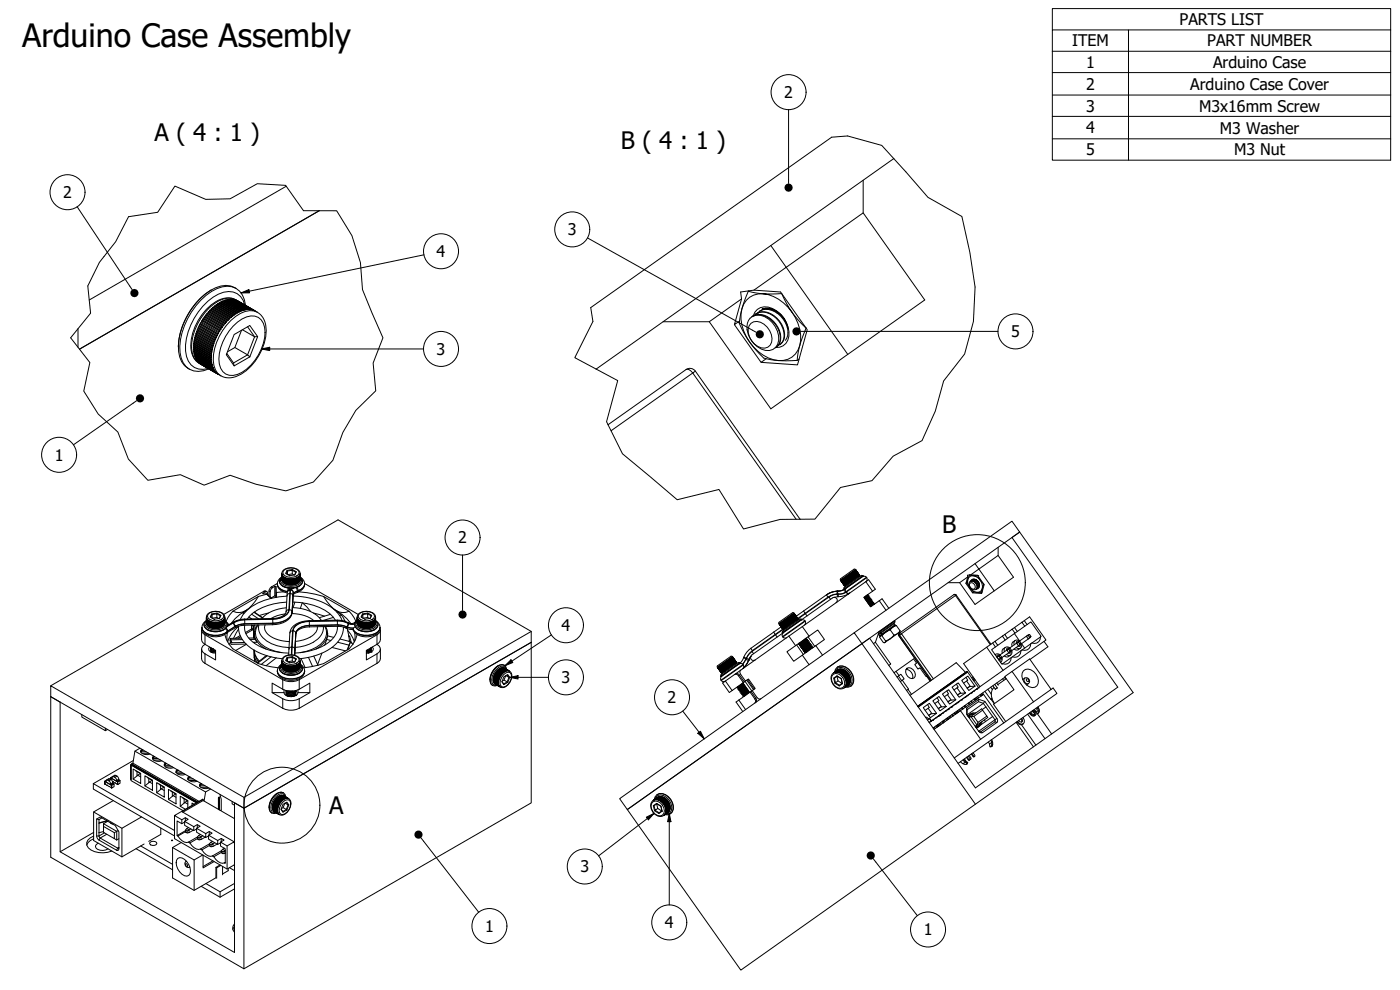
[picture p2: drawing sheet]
<svg xmlns="http://www.w3.org/2000/svg" width="420mm" height="297mm" viewBox="0 0 420 297" stroke-linecap="round" stroke-linejoin="round" font-family="sans-serif">
<defs><g id="words">
<text font-size="9.6" x="6.6" y="14">Arduino Case Assembly</text>
<g font-size="7.2">
<text x="46.4" y="42.2">A ( 4 : 1 )</text>
<text x="186.3" y="44.7">B ( 4 : 1 )</text>
<text x="282.7" y="160">B</text>
<text x="98.8" y="244.2">A</text>
</g>
<g font-size="4.8">
<text x="354" y="7.5">PARTS LIST</text>
<text x="321.7" y="13.9">ITEM</text>
<text x="362.3" y="13.9">PART NUMBER</text>
<text x="325.9" y="20.3">1</text>
<text x="364" y="20.4">Arduino Case</text>
<text x="235.3" y="29.4">2</text>
<text x="325.9" y="26.9">2</text>
<text x="357.2" y="26.9">Arduino Case Cover</text>
<text x="325.9" y="33.5">3</text>
<text x="359.9" y="33.5">M3x16mm Screw</text>
<text x="325.9" y="40">4</text>
<text x="366.1" y="40.1">M3 Washer</text>
<text x="325.9" y="46.6">5</text>
<text x="370.3" y="46.6">M3 Nut</text>
<text x="18.9" y="59.5">2</text>
<text x="170.4" y="70.6">3</text>
<text x="131" y="77.1">4</text>
<text x="303.4" y="101.2">5</text>
<text x="131" y="106.5">3</text>
<text x="16.4" y="138.2">1</text>
<text x="137.5" y="163.1">2</text>
<text x="168.5" y="189.3">4</text>
<text x="168.5" y="205">3</text>
<text x="200.4" y="211">2</text>
<text x="174.2" y="261.8">3</text>
<text x="145.6" y="279.6">1</text>
<text x="199.5" y="278.5">4</text>
<text x="277.2" y="280.6">1</text>
</g>
</g></defs>
<!-- layer: Visible (ISO) -->
<g fill="none" stroke="#000" stroke-width=".3">
<path d="M85.9 55.9l-59.1 34.1M249.6 41.2l-72.3 51.1M259 54.1v9.8l-23 16.3 18.4 26.1-23.1 16.4-18.4-26.2M268.2 47.6l-89.3 63.1M31.2 77h.1M95.8 63.2l-71.9 41.6M231.3 73.7l4.7 6.5-9.7 6.9-4 .5 .3 2.1-9.7 6.8M259 63.9l18.5 26.1-23.1 16.3M23.4 98.6v5.6M58.9 99.9l5.3 3.1-.1 .3-5.4-3.1zM58.9 99.6l5.4 3M59 99.9l-.1 .3"/>
<path d="M59.1 99.2l5.4 3.1-.2 .4-5.4-3.1zM59.2 99l5.4 3M59.2 99.3l-.1 .3M59.3 98.6l5.4 3.1-.1 .4-5.4-3.1zM59.4 98.7l-.1 .3M59.5 98.3l5.3 3.1M59.6 98l5.4 3.1-.2 .3-5.3-3.1zM59.7 98l-.1 .4M59.7 97.7l5.4 3.1M59.9 97.4l5.4 3.1-.2 .3-5.4-3.1zM60 97.4l-.1 .4M60.1 97.1l5.3 3.1"/>
<path d="M60.3 96.7l5.3 3.2-.2 .3-5.3-3.1zM60.4 96.8l-.2 .4M60.5 96.6l.2-.4 5.3 3.1M60.6 96.2l5.4 3.1-.2 .3-5.4-3.1zM60.6 96.2h.1M60.9 96l.2-.4 5.2 3.1M61 95.6l5.4 3.1-.3 .3-5.3-3.1zM61 95.6h.1M61.2 95.4l.3-.3 5.2 3M61.4 95l5.3 3.1-.2 .3-5.4-3.1zM61.4 95l.1 .1M61.6 94.8l.3-.2 5.2 3"/>
<path d="M61.8 94.5l5.4 3.1-.3 .3-5.4-3.1zM61.8 94.5l.1 .1M61.9 92.8a8.5 8.5 0 0 1 7.5-3.3l1.4 .4 6.5 3.8a6.6 6.6 0 0 1 2.5 7.4 15.9 15.9 0 0 1-9 11.9l-1.6 .3a4.9 4.9 0 0 1-2.9-.5l-6.5-3.8a5.9 5.9 0 0 1-2.5-5.4 16.9 16.9 0 0 1 4.6-10.8zM62.1 94.3l.2-.2 5.2 3M62.2 93.9l5.4 3.1-.3 .3-5.3-3.1zM62.2 93.9l.1 .2M62.5 93.8l.2-.2 5.3 3M62.6 93.4l5.4 3.1-.2 .3-5.4-3.1zM62.6 93.4l.1 .2M62.9 93.3l.3-.2 5.2 3M63.1 93l5.4 3.1-.3 .2-5.4-3.1zM63.1 93l.1 .1"/>
<path d="M63.3 92.8l.3-.3 5.3 3.1-.2 .3zM63.4 92.8l.2-.2 5.3 3.1M63.4 87a21.5 21.5 0 0 0-9.9 17.1M63.6 92.5v.1M63.8 92.3l.2-.2 5.4 3.1-.3 .2zM63.9 92.4l.2-.2 5.2 3.1M64 92.1l.1 .1M64.2 91.9l.3-.2 5.4 3.1-.3 .2zM64.4 92l.1-.1 5.3 3M64.5 91.7v.2M64.7 91.6l.3-.2 5.4 3.1-.3 .2zM64.8 91.6l.2-.1 5.3 3"/>
<path d="M65 91.4v.1M65.2 91.2l.3-.2 5.4 3.1-.3 .2zM65.3 91.3l.2-.1 5.2 3M65.5 91v.2M65.7 90.9l.3-.2 5.3 3.1-.2 .2zM65.8 91l5.4 2.9M66 90.7v.2M66.2 90.6l.3-.1 5.3 3.1-.2 .1zM66.3 90.7l5.4 3M66.5 90.5v.2M66.7 90.4l.2-.1 5.4 3.1-.3 .1zM66.8 90.5l5.3 2.9"/>
<path d="M66.9 90.3v.1M67.2 90.2l.2-.1 5.4 3.1-.3 .1zM67.3 90.3l5.3 3M67.4 90.1v.2M67.6 90l.3-.1 5.4 3.2h-.3zM67.8 90.1l5.2 3M67.9 89.9v.2M68.1 89.9l.3-.1 5.3 3.1-.2 .1zM68.4 89.8l-.1 .2 5.2 3M68.6 89.8h.2l5.4 3.1h-.3zM68.8 89.8v.1M69 89.8l5.6 3.1z"/>
<path d="M69.3 89.8l-.1 .1M69.5 89.8l5.6 3.1zM69.7 89.8v.1M69.9 89.8l5.6 3.1zM70.1 89.8v.1M70.3 89.9l5.6 3.1zM70.5 89.9v.1M70.7 90l5.6 3.2zM70.9 86.5a6.9 6.9 0 0 0-7.9 .7 21.5 21.5 0 0 0-9.4 18.3 6.3 6.3 0 0 0 3.3 5.3M70.9 90.1h.1M71.1 90.1l5.5 3.2zM71.3 90.2h.1"/>
<path d="M72.5 99.1l-2 5.2M73.5 91.5a4.8 4.8 0 0 0-6.4-3.8 18.4 18.4 0 0 0-11.2 13.8 9.4 9.4 0 0 0 1.4 8 4.9 4.9 0 0 0 5.2 1.1M73.7 91.6a5.7 5.7 0 0 0-8.6-5 21.1 21.1 0 0 0-11.1 19.2 5.7 5.7 0 0 0 8.7 4.9M74.3 98l2.1 3-3.6-2.1M199 96.5h13.9M220.4 97.4l8 11.3 1.5-1.1M222.6 89.7l-2.2 7.7 1.6-1.1M224.6 87.4l4.4 .7M224.6 87.4a28.6 28.6 0 0 0-2.7 9.7 29.5 29.5 0 0 0 7.3 10.3 28.7 28.7 0 0 0 10 .7M224.8 87.3l-.2 .1M225.1 95.5a4 4 0 0 1 5.6 .3 7 7 0 0 1 2.7 7.5 3.4 3.4 0 0 1-4.9 1.4 7 7 0 0 1-3.9-8.5zM225.4 97a4 4 0 0 1 5.6 2.2 3.7 3.7 0 0 1-.6 5 4.5 4.5 0 0 1-5.5-3.1 3.6 3.6 0 0 1 .5-4.1z"/>
<path d="M225.6 95.1a4.9 4.9 0 0 1 6.4 1.2 5.9 5.9 0 0 1 1.6 7.3l-.7 .6M225.9 94.8a5.8 5.8 0 0 1 7 2.9 5.3 5.3 0 0 1 .4 6.2l-.7 .5M226.1 94.8h.1M226.1 94.8a3.9 3.9 0 0 1 5.7-2.2 8.2 8.2 0 0 1 4.6 9.5 3.5 3.5 0 0 1-3.6 2.2M226.2 94.7h.1M226.3 87.1l8 .5 8 11.3-3 10.6-10.9-.8M226.3 94.7a4.3 4.3 0 0 1 5.7 0 6.5 6.5 0 0 1 2.8 7.9l-1.3 1.1M226.7 94.2a4.9 4.9 0 0 1 6.5 1.3 6 6 0 0 1 1.6 7.3l-.7 .6M227.4 93.9h.1M227.4 93.8a4.9 4.9 0 0 1 6.9 1.1 5.8 5.8 0 0 1 1.4 7.2M228 93.3l-.1 .1M228 93.3a5.2 5.2 0 0 1 6.8 1.9l.9 1.3 .8 2.1"/>
<path d="M229 88.1h5.6l1.5 3 1.6 2.6a12.4 12.4 0 0 0-8.7-5.6zM229 88.1a6.3 6.3 0 0 0-6.6 7.7 13.9 13.9 0 0 0 11.3 12.4 6.3 6.3 0 0 0 6.6-7.7 14.1 14.1 0 0 0-2.6-6.8l1.9 2.3 2.3 2.5M230.7 95.5h.1M231.8 94.6l.1 .1M233.1 93.8v.1M234.6 88.1h.1M235.1 99.2h.1M235.2 99.2v.1M235.8 96.4a6.4 6.4 0 0 0-7.1-3.7 5.7 5.7 0 0 1 6.5 2.7l1.2 2.6M236.3 98.3h.1M236.5 99.8v.1M241.9 98.5a28.8 28.8 0 0 0-2.7 9.6"/>
<path d="M241.9 98.5h.1M58.1 104.1l5.3 3.1v.4l-5.3-3.1zM58.1 104.5l5.3 2.9M58.1 104.7l5.3 3.1 .1 .3-5.4-3.1zM58.1 103.9l5.3 2.9M58.1 103.5l5.4 3.2-.1 .3-5.3-3.1zM58.1 105l5.3 2.9M58.1 105.2l5.4 3.1v.3l-5.4-3.1zM58.1 103.3l5.4 3M58.1 103l5.4 3.1v.3l-5.4-3.1zM58.1 105.5l.2-.1 5.2 3M58.2 105.8l5.3 3.1 .1 .2-5.4-3.1z"/>
<path d="M58.2 102.7l5.4 3M58.2 104.2v.2M58.2 103.6v.2M58.2 104.8v.1M58.2 102.4l5.4 3.1-.1 .3-5.3-3.1zM58.2 106l.2-.1 5.2 3M58.3 106.2l5.3 3.1 .1 .3-5.4-3.1zM58.3 102.1l5.4 3M58.3 103l-.1 .2M58.3 105.3v.1M58.3 101.7l5.4 3.1-.1 .4-5.3-3.1zM58.3 106.5l.2-.1 5.1 3"/>
<path d="M58.3 102.4v.3M58.3 105.9h.1M58.4 106.7l5.4 3.1 .1 .3-5.4-3.1zM58.4 101.5l5.4 3M58.5 101.8l-.1 .3M58.5 106.4h.1M58.5 101.1l5.4 3.1-.1 .4-5.4-3.1zM58.5 107l.1-.2 5.2 3M58.5 107.2l5.4 3.1 .1 .2-5.3-3.1zM58.5 100.9l5.4 3M58.6 101.2l-.1 .2M58.6 106.8h.1"/>
<path d="M58.7 100.5l5.3 3.1-.1 .4-5.4-3.1zM58.7 107.6l5.5 3.3zM58.7 100.2l5.4 3.1M58.8 100.5l-.1 .3M58.8 107.3l-.1 .1M58.9 108l5.6 3.3zM58.9 107.7v.1M59.2 108.1l-.1 .1M59.2 108.3l5.5 3.3zM59.4 108.4l-.1 .1M59.5 108.6l5.5 3.3zM59.7 108.7l-.1 .1"/>
<path d="M59.7 108.9l5.6 3.3zM59.9 109v.1M60.1 109.2l5.5 3.2zM60.3 109.3h.1M68.1 106l2 2.9 .2 .9M70.3 100.4l4.7-2.7 2.3 3.3-2.3 6.1-4.7 2.7-2.4-3.4zM75 107.1l-.7-.6-4.2 2.4M77.3 101h-.9l-2.1 5.5-3.8-2.2-2.2 1.2M239.8 107.7l-.6 .4M182.5 127.4l23.4-16.5a2 2 0 0 1 2.8 .5l31.4 44.4M77.6 179a12.2 12.2 0 0 1-3.9 4.2M77.6 179l-7.7 4.4"/>
<path d="M80.1 178.2l1.3 1.3M80.1 177.5l-.9-.1-12 6.9M80.3 178.4l-.1-.8-.2-.1-1.1 .6 1.1 .2-2.4 .7M80.3 178.6h.1M80.7 179h.1M81.1 179.3h.1M81.3 179.5h.1M82.9 178.9l-.1 .3v-.3l-.3-.1-1.1 .6M83.2 175.1l-2.1 1.3-.4 .9v1.5M83.8 174.3a1.83 1.83 0 0 0 1.5 1.8 4.8 4.8 0 0 0 5.4-1l.1-.8M84.3 173.3a2.35 2.35 0 0 0-1 2.4 2.35 2.35 0 0 0 1.8 1.9l1.1 .3M84.6 172.2v1.6z"/>
<path d="M84.6 173.1a1.4 1.4 0 0 0-.1 2.4 4.9 4.9 0 0 0 6.2-.6l.1-.6-.2-.6-.5-.6M84.6 173.2l-.4 .6a1.96 1.96 0 0 0 2 2 3.9 3.9 0 0 0 4.3-1.4v-.6l-.4-.6M84.6 173.8h.1M84.6 172.3v1.6zM84.6 173.9h.1M84.6 172.4v1.6zM84.6 174h.1M84.6 172.5l.1 1.6zM84.7 174.1h-.1M84.7 172.6v1.6zM84.7 174.2h.1M84.7 172.7l.1 1.6z"/>
<path d="M84.8 174.3h-.1M84.8 172.8v1.6zM84.8 174.4h.1M84.9 175.9l.8 .4 2 .2M84.9 172.9v1.6zM84.9 173v1.5M84.9 173l.1 1.6zM85 173l-.1 1.6M85 173.1l.1 1.6zM85 177.6l-2.1 .1-.1-1.7-.3-.1a1.89 1.89 0 0 0-1.4 1.6v1.7M85.1 173.1v1.5M85.1 174.6h-.1"/>
<path d="M85.1 171a3.4 3.4 0 0 1 4.9 .7v2.6a3.4 3.4 0 0 1-5.4 0v-2.2zM85.1 173.2l.1 1.6zM85.2 173.2v1.5M85.2 173.2l.1 1.6zM85.3 173.3v1.5M85.3 174.8h-.1M85.3 173.3l.1 1.6zM85.4 173.3v1.6M85.4 174.8l-.1 .1M85.5 173.4v1.6zM85.5 173.4v1.5M85.5 174.9h.1"/>
<path d="M85.6 173.5l.1 1.5zM85.6 173.5l.1 1.5M85.6 175h.1M85.7 173.5l.1 1.6zM85.8 173.5v1.6M85.8 175l-.1 .1M85.9 173.6l.1 1.6zM85.9 173.6l.1 1.5M85.9 175.1h.1M86 173.6l.1 1.6zM86.1 173.6v1.6M86.1 175.1l-.1 .1"/>
<path d="M86.1 178.9a19.4 19.4 0 0 0-12 4.2l-1.2 1.3-.8 1.5M86.2 171.1l1.6-.2 1.1 .7-.4 .9-1.6 .2-1.2-.6zM86.2 171.1l.1 .2-.4 .9M86.2 173.7l.1 1.5zM86.2 173.7l.1 1.5M86.2 175.2h.1M86.3 172.4v-1.1l1.4-.2v1.1l.6 .3M86.3 173.7l.1 1.6zM86.4 173.7v1.5M86.4 175.2l-.1 .1M86.5 176.4l-.2 1M86.5 173.7l.1 1.6z"/>
<path d="M86.5 173.7l.1 1.6M86.5 175.3h.1M86.7 173.8l.1 1.5zM86.7 173.8l.1 1.5M86.7 175.3h.1M86.8 176.8l.1 .1M86.8 176.5l-.1 .5M86.8 173.8l.1 1.5zM86.9 173.8v1.5M86.9 175.3h-.1M86.9 177l-.5 .4-.2 .4-.3 5.8a3.8 3.8 0 0 1-4.1 2l-9.2 .2-1.6 .4-2.8 1.5M87 173.8l.1 1.6z"/>
<path d="M87 173.8l.1 1.5M87 175.3h.1M87.1 176.8l-.3-.1 .2 .1M87.2 173.8l.1 1.6zM87.2 173.8l.1 1.5M87.2 175.3v.1M87.4 173.8v1.6zM87.5 173.8l-.1 1.5M87.5 176.5l-.8 .6M87.5 173.8v1.6zM87.6 173.8l-.1 1.5M87.7 173.8v1.5z"/>
<path d="M87.7 172.2l-1.4 .2M87.8 170.9l-.1 .2 1.1 .6 .1-.1M87.8 173.8l-.1 1.5M87.9 173.8v1.5zM87.9 178.8a18.8 18.8 0 0 1 13.4 5.1l1.4 2.3M88 173.8v1.5M88 175.3h-.1M88 178l-.3 5.8a4.7 4.7 0 0 1-4.8 3.6l-9.7 .2a9.9 9.9 0 0 0-5.1 2.3M88 173.7v1.6zM88.1 173.7l-.1 1.6M88.2 173.7v1.6zM88.3 173.7v1.6"/>
<path d="M88.3 175.2h-.1M88.4 173.7v1.5zM88.4 173.7v1.5M88.5 173.6v1.6zM88.6 173.6v1.6M88.6 175.1l-.1 .1M88.7 173.6v1.6zM88.7 173.6v1.5M88.8 171.7l-.4 .8M88.8 173.5v1.6zM88.9 173.5l-.1 1.6M89 173.5v1.5z"/>
<path d="M89 173.5v1.5M89.1 173.4v1.6zM89.1 173.4l.1 1.5M89.1 174.9h.1M89.2 173.4v1.5zM89.3 173.3v1.6M89.3 174.8l-.1 .1M89.4 173.3v1.5zM89.4 173.3v1.5M89.4 174.8h.1M89.5 173.2v1.6zM89.5 173.2v1.5"/>
<path d="M89.6 173.1v1.6zM89.6 173.1v1.5M89.6 174.6h.1M89.6 177.6l2.6 .2 4.9 1.2M89.7 173v1.6zM89.7 173v1.6M89.7 174.5h.1M89.8 173v1.5M89.8 174.5h.1M89.8 172.9v1.6zM89.8 175.9l-1.2 .5M89.8 174.4h.1"/>
<path d="M89.9 172.8l-.1 1.6zM89.9 174.3h.1M89.9 172.7v1.6zM90 174.2h.1M90 172.6v1.6zM90 174.1h.1M90 172.5v1.6zM90 174h.1M90.1 172.4l-.1 1.6zM90.1 173.9h.1M90.1 172.3v1.6zM90.1 173.8h.1"/>
<path d="M90.1 172.2v1.6zM90.3 173.3a2.39 2.39 0 0 1 1.1 2.6 2.39 2.39 0 0 1-2.1 1.8l-1.3 .6M91.4 175.1l16.1 9.2M97.1 179a12.2 12.2 0 0 0 3.8 4.2M97.1 179l7.7 4.4M248 178.5l-9.1 6.4M248 178.5h.1M252.3 174.2l1.1 1.5zM252.4 174.2l1.1 1.5zM252.4 174.1l1.1 1.6zM252.5 174.1l1.1 1.5zM252.6 174l1.1 1.6z"/>
<path d="M252.6 174l1.1 1.6M252.6 174l1.2 1.5zM252.7 174l1.1 1.5M252.7 173.9l1.2 1.6zM252.7 173.9l1.1 1.6M252.8 173.9l1.1 1.5zM252.8 173.9l1.1 1.5M252.9 173.8l1.1 1.5zM252.9 173.8l1.1 1.6M253 173.8l1.1 1.5zM253 173.7l1.1 1.6M253.1 173.7l1.1 1.5z"/>
<path d="M253.1 173.7l1.1 1.5M253.2 173.6l1.1 1.5zM253.2 173.6l1.1 1.5M253.2 176.8l.1 .1M253.3 173.5l1.2 1.5zM253.3 173.5l1.1 1.6M253.3 176.9h.1M253.4 176.8l-2.2 .6a6 6 0 0 0-3.2 1.1M253.4 173.4l1.1 1.6zM253.4 173.4l1.1 1.6M253.5 173.4l1.2 1.5zM253.6 173.3l1.1 1.6"/>
<path d="M253.6 175.9l.2 .1M253.7 173.3l1.1 1.5zM253.7 173.3l1.1 1.5M253.8 173.2l1.2 1.5zM253.8 173.2l1.1 1.5M253.9 173.1l1.2 1.5zM253.9 173.1l1.1 1.5M254.1 173l1.1 1.5zM254.1 173l1.1 1.5M254.2 172.9l1.2 1.5zM254.2 172.9l1.1 1.5M254.3 172.8l1.2 1.5z"/>
<path d="M254.3 172.8l1.1 1.5M254.5 172.7l1.2 1.5zM254.5 172.7l1.1 1.5M254.6 172.6l1.2 1.5zM254.7 178.2l-.3 .1M254.7 172.5l1.1 1.6M254.8 172.5l1.1 1.5zM254.8 178.1h.1M254.8 172.4l1.1 1.6M254.9 172.4l1.2 1.5zM255 172.3l1.1 1.6M255 178a9 9 0 0 1-4.6 1.2"/>
<path d="M255 172.3l1.2 1.5zM255.1 172.2l1.1 1.6M255.2 172.2l1.1 1.5zM255.2 172.2l1.1 1.5M255.3 172.1l1.2 1.5zM255.4 172.1l1.1 1.5M255.4 172l1.2 1.5zM255.5 172l1.1 1.5M255.6 171.9l1.1 1.5zM255.6 171.9l1.1 1.5M255.7 171.8l1.2 1.5zM255.7 171.8l1.1 1.5"/>
<path d="M255.8 171.7l1.2 1.5zM255.9 171.7l1.1 1.6M255.9 171.7l1.1 1.5zM256 171.6l1.1 1.6M256 171.6l1.2 1.5zM256.1 171.6l1.1 1.5M256.1 171.5l1.2 1.5zM256.2 171.5l1.1 1.5M256.2 171.4l1.2 1.6zM256.3 171.4l1.1 1.6M256.3 171.4l1.2 1.5zM256.4 171.4l1.1 1.5"/>
<path d="M256.4 171.3l1.2 1.5zM256.4 171.3l1.1 1.6M256.5 171.3l1.1 1.5zM256.5 171.3l1.1 1.5M256.6 171.2l1.1 1.5zM256.6 171.2l1.1 1.6M256.6 171.2l1.2 1.5zM256.7 171.1l1.1 1.6zM256.8 171.1l1 1.5zM256.8 171.1l1.1 1.5zM256.8 171l1.1 1.6zM258 173v-.3l-1.3-1.8-.4-.1-4.1 2.9 1.4 2.2"/>
<path d="M258.9 173a.9 .9 0 0 1 1.2 .3 .9 .9 0 0 1-.2 1.2M258.9 172.7l-5.7 4.1M258.9 172.7l-.4-.1-5.2 3.7-.1 .5M258.9 172.7l.1 .1M259 172.8l-5.4 4M259 172.8l-5.7 4.1M260.2 178.5l-.9 .8M260.3 178.7l-.9 .8M260.3 178.7l.1 .1M260.4 178.8l-.9 .8M260.5 178.4h.1M260.5 178.4l-1.2 .9"/>
<path d="M260.5 178.4l-.2 .3M260.6 179.1l-.9 .8M260.6 179.1l.1 .1M260.7 179.2l-.9 .8M260.7 178.7l-1.1 1M260.7 178.7l-.3 .1M260.7 178.7l.1 .1M260.8 178.8l-.2 .3M260.8 178.8l-1.2 .9M260.9 179.5l.1 .1M261 179.6l-.9 .8M261 179.2l-1.1 .9"/>
<path d="M261 179.2h-.3M261 179.2h.1M261.2 179.9l-.9 .8M261.2 179.9l.1 .1M261.3 180h.3l-1.1 .9M261.3 179.6l-1.1 .9M261.3 179.6h-.3M261.3 179.6h.1M261.3 179.6l-1.1 1M261.3 179.6l-.1 .3M261.6 180h.1M284.5 174.8h3.5"/>
<path d="M289.9 175l2 2.9 .4-.3M290.4 173.1l-.5 1.9 .4-.2M290.8 175.4h.1M290.9 172.5l1.1 .2M290.9 172.5l-.3 .8a2.7 2.7 0 0 0 .4 3.1 3.1 3.1 0 0 0 3.6 1.3M291 172.5h-.1M291.1 174.6a1.46 1.46 0 0 1 1.8 .5 1.46 1.46 0 0 1-.2 1.8 1.64 1.64 0 0 1-1.6-2.3zM291.2 174.4v.1M291.3 174.4a1.55 1.55 0 0 1 1.7 .6 1.55 1.55 0 0 1-.1 1.8M291.3 174.9a1.08 1.08 0 0 1 1.2 .6 1.08 1.08 0 0 1-.4 1.3 1.19 1.19 0 0 1-1-.7 1.19 1.19 0 0 1 .2-1.2zM291.3 174.4l.3-.5a1.74 1.74 0 0 1 2 .6 1.74 1.74 0 0 1-.1 2.1l-.5 .2a1.52 1.52 0 0 0 0-1.9 1.52 1.52 0 0 0-1.8-.5M291.3 174.4h.1"/>
<path d="M291.4 172.5l2 .1 2 2.8-.8 2.7-2.7-.2M291.4 174.4a1.48 1.48 0 0 1 1.8 .3 1.48 1.48 0 0 1 0 1.9M291.5 174.3a1.53 1.53 0 0 1 1.7 .4 1.53 1.53 0 0 1 .1 1.8M291.6 174.2h.1M291.6 174.2a1.55 1.55 0 0 1 1.8 .3 1.55 1.55 0 0 1 .3 1.7M291.8 174a1.59 1.59 0 0 1 2.1 1.3M292 172.7h1.4l.8 1.4-.6-.7zM292 172.7a1.76 1.76 0 0 0-1.6 1 1.76 1.76 0 0 0 .2 1.8 2.57 2.57 0 0 0 3.9 1.8 2.65 2.65 0 0 0-.3-3.2l1.1 1.2M292.5 174.6h.1M292.6 169.1l1.2 1.6-2.4 1.8-1 .1v.5l-2.4 1.7M292.7 174.3l.1 .1M293.1 174.2h.1"/>
<path d="M293.4 172.7h.1M293.6 175.5h.1M293.7 174.8l-.2-.3a1.51 1.51 0 0 0-1.5-.6 1.62 1.62 0 0 1 1.9 1.3M293.9 175.3h.1M293.9 175.6v.1M294.7 177.6l-.1 .1M295.3 175.3l-.7 2.4M295.3 175.3h.1M299.6 164.2v2.5l-5.8 4 4.6 6.6-5.8 4.1-4.6-6.6M299.6 166.7l4.6 6.5-5.8 4.1M60.5 194.8l.1 3.3 .9 .9 23.4 13.5a5.5 5.5 0 0 0 4.9 0l23.3-13.5 .9-.9 .2-3.3M60.5 189l.1 3.4 .9 .9"/>
<path d="M60.6 188.5a1.53 1.53 0 0 0 .9 2l23.4 13.4a5.5 5.5 0 0 0 4.9 0l23.3-13.4a1.52 1.52 0 0 0 .9-2M60.9 193.8l.6-.5 3.2 1.9v2.8l-3.2-1.8a1.45 1.45 0 0 1-.6-2.4zM61.2 187.4a1.83 1.83 0 0 0 1.4 1.8 4.8 4.8 0 0 0 5.4-1l.2-.8M61.7 186.4a2.36 2.36 0 0 0-1.1 2.4 2.36 2.36 0 0 0 1.9 1.9 5.8 5.8 0 0 0 5.5-.7M61.9 185.3l.1 1.6zM61.9 187l.1 .3a3.4 3.4 0 0 0 5.4 0l.1-.3M61.9 187l.1-2.3a3.4 3.4 0 0 1 5.4 0l.1 2.3M61.9 186.2a1.4 1.4 0 0 0-.1 2.4 4.9 4.9 0 0 0 6.3-.6l.1-.7-.2-.6-.5-.5M61.9 186.2l-.3 .6a1.96 1.96 0 0 0 2 2.1 3.9 3.9 0 0 0 4.3-1.4l-.1-.7-.3-.6M61.9 186.9h.1M62 185.4v1.6zM62 187h.1"/>
<path d="M62 185.5v1.6zM62 187.1h.1M62 185.6v1.6zM62 187.1v.1M62 185.7l.1 1.6zM62.1 187.2h-.1M62.1 185.8v1.6zM62.1 187.3h.1M62.2 185.9v1.6zM62.2 187.4h.1M62.2 189a5.4 5.4 0 0 0 5 0M62.2 186l.1 1.6z"/>
<path d="M62.3 186l-.1 1.5M62.3 186.1l.1 1.6zM62.4 186.1l-.1 1.5M62.4 186.1l.1 1.7zM62.4 186.2l.1 1.5M62.4 187.7h.1M62.5 186.2l.1 1.6zM62.5 186.3v1.5M62.6 186.3l.1 1.6zM62.6 186.3v1.6M62.7 186.4l.1 1.6zM62.8 186.4v1.5"/>
<path d="M62.8 187.9h-.1M62.8 186.5l.1 1.5zM62.9 186.5v1.5M62.9 188h-.1M62.9 194.1l-.3 .5a1.7 1.7 0 0 0 2.1 1.4M63 186.5l.1 1.6zM63 186.5l.1 1.6M63 188v.1M63.1 186.6l.1 1.6zM63.1 186.6v1.5M63.2 195.3l.4 .5M63.2 194.9a1.24 1.24 0 0 0 1.5 .7"/>
<path d="M63.2 194.4v.1a1.25 1.25 0 0 0 1.5 .7l-.9-.2M63.2 194.8v.1M63.2 194.3a1.13 1.13 0 0 0 1.5 .8M63.3 186.6v1.6zM63.3 194.6l.3 .7 1.1 .3M63.3 195a.72 .72 0 0 0 .7 .9M63.3 195.4l-.1 .2M63.3 186.6v1.6M63.3 188.2h.1M63.3 194.6h.1M63.4 186.7l.1 1.6zM63.4 194.4l.5 .3"/>
<path d="M63.4 186.7l.1 1.5M63.4 188.2h.1M63.5 184.2l1.6-.3 1.2 .7-.4 .9-1.6 .3-1.2-.7zM63.5 184.2l.1 .2-.3 .8M63.6 186.7l.1 1.6zM63.6 186.7l.1 1.6M63.6 188.3h.1M63.6 195.7h.1M63.6 185.4v-1l1.5-.2v1.1l.5 .3M63.7 186.8l.1 1.5zM63.7 186.8v1.5h.2M63.7 188.3h.1"/>
<path d="M63.8 195.5l.9 .2M63.8 194.6l.2 .2M63.8 194.7h.1M63.9 186.8l.1 1.6zM63.9 186.8l.1 1.5M64 195.1h.1M64.1 186.8l.1 1.6zM64.1 186.8l.1 1.6M64.1 188.3v.1M64.2 186.8l.1 1.6zM64.2 186.8l.1 1.6M64.2 188.4h.1"/>
<path d="M64.4 186.9l.1 1.5zM64.4 186.9l.1 1.5M64.4 188.4h.1M64.6 186.9l.1 1.5zM64.6 186.9l.1 1.5M64.6 188.4h.1M64.7 196h.1M64.7 186.9l.1 1.5zM64.8 186.9l-.1 1.5M64.9 186.9v1.5zM65 186.9l-.1 1.5M65.1 186.9v1.5z"/>
<path d="M65.1 185.3l-1.4 .2M65.1 183.9v.3l1 .6 .2-.2M65.2 186.8l-.1 1.6M65.3 186.8v1.6zM65.3 186.8v1.6M65.3 188.3v.1M65.4 186.8v1.6zM65.5 186.8l-.1 1.5M65.6 186.8v1.5zM65.7 186.8l-.1 1.5M65.7 186.7v1.6zM65.8 186.7v1.6l.2-.1"/>
<path d="M65.8 188.3h-.1M65.9 186.7v1.6zM66 186.7v1.5M66.1 186.7v1.5zM66.1 186.6v1.6M66.1 188.2h.1M66.1 184.8l-.3 .8M66.2 186.6v1.6zM66.3 186.6l.1 1.4M66.3 188.1h-.1M66.3 186.6v1.5zM66.4 186.5v1.6"/>
<path d="M66.5 186.5v1.5zM66.5 186.5l.1 1.5M66.5 188h.1M66.6 186.4v1.6zM66.6 186.4l.1 1.5M66.6 187.9h.1M66.7 186.4v1.5zM66.8 186.3l-.1 1.6M66.8 186.3v1.5zM66.9 186.3v1.5M66.9 187.8h-.1M66.9 186.2v1.6z"/>
<path d="M67 186.2v1.5M67 187.7h-.1M67.1 186.1v1.5M67.1 187.6h-.1M67.1 186.1l-.1 1.6zM67.1 186l.1 1.5M67.1 187.5h.1M67.2 186l-.1 1.6zM67.2 187.4h.1M67.2 185.9v1.6zM67.3 187.3h.1M67.3 185.8v1.6z"/>
<path d="M67.3 187.2h.1M67.4 185.7l-.1 1.6zM67.4 187.1v.1M67.4 185.6v1.6zM67.4 187.1h.1M67.4 185.5v1.6zM67.4 187h.1M67.4 185.4v1.6zM67.4 186.9h.1M67.5 185.3l-.1 1.6zM67.5 190.4l.4 1.5 .8 1.4 1.2 1.4 7.7 4.4 5.9 1.3M67.7 186.4l.9 1-.4-.3"/>
<path d="M68.1 189.9l-.1 .1M68.2 189.8v2.7M69.1 191.6l.5 1.2M69.1 191.6v.6M69.2 192.7l-.4 .6M69.2 192.8l-.1 .1M69.6 192.8l-.5-.7 .3 1.2 4.5-.1M69.9 183.4l-1.6 2-.5 1.1M71.6 187.9a9.3 9.3 0 0 0-3.3 4.7M71.6 188.7l-1.5 2.8M71.6 187.9a8.5 8.5 0 0 0 5.6 7.7l3.6 1.3 3.9 .7M72.1 190.7l-1.4 .8"/>
<path d="M72.2 191l-.8 .5M72.5 191.5h-3.4M73.4 192.8h-3.8M73.4 187.6a5.7 5.7 0 0 0 3.2 5.6 19.6 19.6 0 0 0 10.1 2.8M73.7 183.2l-1.7 1.2-2.6 2.6M73.7 183.2a3.9 3.9 0 0 1-3.8 .2M73.9 193.3l-3.2 1.9M74 183.3l-1.1 .6 .3 .2M74.4 182.8l-.7 .4M74.6 191.4h1.8l.7 1.3h-1.1M74.7 185.1l.8 .6M75.4 185.6l-.2 .1"/>
<path d="M75.5 188.7l-1.8 1.1M75.5 187.6v1.2zM75.5 188.8l.6 .1v2.5M76 188.9l-2.2 1.2M76.3 195.1l.2 3.4M76.3 183.6l2.5 1.7M76.3 195.2l.2 1.1 1.3 2M76.3 192.7v.3M76.3 195.1v.1M76.6 196.7l.9 1.9M77.2 187.5l-.4 .6a5.5 5.5 0 0 0-.5 3.3M77.7 187.5a5.2 5.2 0 0 0 3.7 5.6l1.7 .6 3.6 .6"/>
<path d="M79.5 187.5a3.4 3.4 0 0 0 2.5 3.9l2.2 .8 2.6 .3M80 196.7l-2.9 2.2M80.6 183.9l-2.8 .8M82.9 197.4l-3 2.3M84.3 199.4a2.37 2.37 0 0 0-1 2.5 2.37 2.37 0 0 0 1.9 1.9 4.9 4.9 0 0 0 6.1-1.7l.1-.8a2.33 2.33 0 0 0-1.1-1.9M84.6 198.4v1.6zM84.6 199.2a1.4 1.4 0 0 0-.1 2.4 4.9 4.9 0 0 0 6.2-.6l.1-.6-.2-.6-.5-.6M84.6 199.3l-.4 .6a1.96 1.96 0 0 0 2 2.1 3.9 3.9 0 0 0 4.3-1.5v-.6l-.4-.6M84.6 199.9h.1M84.6 198.5v1.6zM84.6 198.6v1.6zM84.6 198.7l.1 1.6z"/>
<path d="M84.7 198.8v1.6zM84.7 198.9l.1 1.6zM84.8 198.9v1.7zM84.9 199v1.6zM84.9 199.1v1.5M84.9 199.1l.1 1.6zM85 199.2v1.5M85 199.2l.1 1.6zM85.1 199.2l-.1 1.6M85.1 197.2a3.4 3.4 0 0 1 4.9 .6v2.6a3.4 3.4 0 0 1-5.4 0v-2.2zM85.1 199.3l.1 1.6zM85.2 199.3v1.5"/>
<path d="M85.2 199.4l.1 1.6zM85.3 199.4l-.1 1.5M85.3 199.4l.1 1.6zM85.4 199.5v1.5M85.5 199.5v1.6zM85.5 199.5v1.6M85.6 184.2a10.6 10.6 0 0 0-4.3 1.4M85.6 199.6l.1 1.6zM85.6 199.6l.1 1.5M85.7 199.6l.1 1.6zM85.8 199.7v1.5M85.9 199.7l.1 1.6z"/>
<path d="M85.9 199.7l.1 1.5M85.9 182.4a10.6 10.6 0 0 0-7.3 3.2M86 180.7a15.4 15.4 0 0 0-11.8 5M86 199.7l.1 1.6zM86.1 199.8v1.5M86.2 197.3l1.6-.3 1.1 .7-.4 .9-1.6 .3-1.2-.7zM86.2 197.3l.1 .1-.4 .9M86.2 199.8l.1 1.6zM86.2 199.8l.1 1.5M86.3 198.5v-1.1l1.4-.2v1.1l.6 .4M86.3 199.8l.1 1.6zM86.4 199.8v1.6"/>
<path d="M86.5 199.9l.1 1.5zM86.5 199.9l.1 1.5M86.7 199.9l.1 1.6zM86.7 199.9l.1 1.5M86.8 199.9l.1 1.6zM86.9 199.9v1.5M87 199.9l.1 1.6zM87 199.9l.1 1.6M87.2 199.9l.1 1.6zM87.2 199.9l.1 1.6M87.4 199.9l.1 1.6zM87.5 199.9v1.6"/>
<path d="M87.5 199.9v1.6zM87.6 184.1a10.5 10.5 0 0 1 6.6 2.1M87.6 199.9v1.6h-.2M87.7 199.9v1.6zM87.7 198.3l-1.4 .2M87.8 182.3a10.5 10.5 0 0 1 8.7 3.9M87.8 197l-.1 .2 1.1 .6 .1-.1M87.8 199.9l-.1 1.5M87.8 180.6a17.4 17.4 0 0 1 12.1 4.4l.8 1.1M87.9 199.9v1.6zM88 199.9v1.5M88 199.9v1.5z"/>
<path d="M88.1 199.9l-.1 1.5M88.2 199.8v1.6zM88.3 199.8l-.1 1.6M88.4 199.8v1.6zM88.4 199.8l.1 1.5M88.5 199.8v1.5zM88.6 199.8l-.1 1.5M88.7 199.7v1.6zM88.7 199.7v1.5M88.8 197.8l-.4 .8M88.8 199.7v1.5zM88.9 199.7v1.5"/>
<path d="M89 199.6v1.6zM89 199.6l.1 1.5M89.1 199.6v1.5zM89.1 199.5l.1 1.6M89.2 199.5v1.5zM89.3 199.5v1.5M89.4 199.4v1.6zM89.4 199.4v1.5M89.5 199.3v1.6zM89.5 199.3v1.5M89.6 199.3v1.5zM89.6 199.2v1.6"/>
<path d="M89.7 199.2v1.5zM89.7 199.2v1.5M89.8 199.1v1.5M89.8 199v1.6zM89.9 198.9l-.1 1.7zM89.9 198.9v1.6zM90 198.8v1.6zM90 198.7v1.6zM90.1 198.6l-.1 1.6zM90.1 198.5v1.6zM90.1 199.9h.1M90.1 198.4v1.6z"/>
<path d="M90.8 180.9l2.4 2.6M94.1 183.9l3.3 1M94.2 196.9l1.2 2.7M95.3 188a4.7 4.7 0 0 1-4.2 4l-2.4 .4M95.4 199.6h.1M96.6 196l-1.3 3.4M97.1 188a5.6 5.6 0 0 1-4.3 5.3l-1.3 .5-2.9 .5M97.7 188l.5 1 .1 1.8M99.2 184.3l-3.4 1M100.2 191.3l-1.9-.5-.8 2.7M100.2 182.8l.7 .4M100.9 183.2l1.8 1.2 1.5 1.3 1.1 1.4"/>
<path d="M100.9 183.2a3.9 3.9 0 0 0 3.9 .2l.8 1 1.2 2.1M101.2 183.7l.2-.1a5.4 5.4 0 0 1 2.1 2.8M101.3 187.9a6.3 6.3 0 0 1-3.9 5.7 20 20 0 0 1-8.9 2.3M102 191.7l3.2 .8M103.1 188.1a8.7 8.7 0 0 1-5.8 7.6l-3.5 1.2-3.9 .7M104.2 188.6l.7 3.7-.3 .1M104.3 189.1l1.6 2.3 .4 1.2M104.6 190.6l.4 .4h-.3M105 191l.4 1.6 .5 .7M105.1 192.7l.6 .3M105.2 192.5l-.8 2.4M105.2 192.5l-1 2.5"/>
<path d="M105.4 192.6h-.2M106 188.9l-1.1-.1-2.3-.8-1.1-.1-8.7 .2a3.8 3.8 0 0 0-4 2l-.4 6.5M106.5 189.8l-.1 2.7M106.5 187.4a1.82 1.82 0 0 0 1.4 1.8 4.8 4.8 0 0 0 5.4-1l.2-.8M106.6 188.1l-.6 .7M106.9 186.4l-.4 .4a2.53 2.53 0 0 1-2.8-.3l-2.5-.4-8.4 .1a6.2 6.2 0 0 0-5.6 2.9l-.6 7.4M107.2 190.4l-.5 1.5-.8 1.4-1.1 1.4-7.7 4.4-5.9 1.3M107.2 185.3v1.6zM107.2 187l.1 .3a3.4 3.4 0 0 0 5.3 0l.1-.3M107.2 187l.1-2.3a3.4 3.4 0 0 1 5.3 0l.1 2.3M107.2 186.2a1.4 1.4 0 0 0-.1 2.4 4.9 4.9 0 0 0 6.2-.6l.2-.7-.3-.6-.5-.5M107.2 186.2l-.4 .6a1.96 1.96 0 0 0 2.1 2.1 3.9 3.9 0 0 0 4.2-1.4v-.7l-.4-.6"/>
<path d="M107.2 186.9h.1M107.2 185.4v1.6zM107.2 187h.1M107.2 185.5v1.6zM107.2 187.1h.1M107.3 185.6v1.6zM107.3 187.1v.1M107.3 185.7v1.6zM107.3 187.2h.1M107.4 185.8v1.6zM107.4 187.3h.1M107.4 185.9l.1 1.6z"/>
<path d="M107.5 187.4h-.1M107.5 189a5.4 5.4 0 0 0 4.9 0M107.5 186v1.6zM107.5 186v1.5M107.5 187.5h.1M107.6 186.1v1.6zM107.6 186.1v1.5M107.7 186.1v1.7zM107.7 186.2v1.5M107.7 187.7h.1M107.8 186.2v1.6zM107.8 186.3v1.5"/>
<path d="M107.9 186.3v1.6zM107.9 186.3v1.6M107.9 187.8v.1M108 186.4v1.6zM108 186.4v1.5M108 187.9h.1M108.1 186.5l.1 1.5zM108.1 186.5l.1 1.5M108.1 188h.1M108.2 186.5l.1 1.6zM108.3 186.5l.1 1.6v-1.5M108.3 188l-.1 .1"/>
<path d="M108.4 186.6l.1 1.6zM108.5 186.6l.1 1.6zM108.5 186.6v1.6M108.7 186.7v1.6zM108.7 186.7v1.5M108.7 188.2h.1M108.8 184.2l1.6-.3 1.2 .7-.5 .9-1.6 .3-1.2-.7zM108.8 184.2l.1 .2-.4 .8M108.8 186.7l.1 1.6zM108.8 186.7l.1 1.6M108.8 188.3h.1M108.9 185.4v-1l1.4-.2v1.1l.6 .3"/>
<path d="M109 186.8l.1 1.5zM109 186.8l.1 1.5M109 188.3h.1M109.1 186.8l.1 1.6zM109.2 186.8v1.5M109.2 188.3h-.1M109.3 186.8l.1 1.6zM109.3 186.8l.1 1.6M109.3 188.3v.1M109.5 186.8l.1 1.6zM109.5 186.8l.1 1.6M109.5 188.4h.1"/>
<path d="M109.6 186.9l.1 1.5zM109.7 186.9v1.5M109.7 188.4h-.1M109.8 186.9l.1 1.5zM109.8 186.9l.1 1.5M109.8 188.4h.1M110 195.2l3.1-1.9a1.51 1.51 0 0 1 1.1 1.5 1.51 1.51 0 0 1-1.1 1.4l-3.1 1.8zM110 186.9l.1 1.5zM110.1 186.9l-.1 1.5M110.2 186.9v1.5zM110.3 186.9l-.1 1.5M110.3 186.9v1.5z"/>
<path d="M110.3 185.3l-1.3 .2M110.4 183.9l-.1 .3 1.1 .6 .2-.2M110.4 186.8l-.1 1.6M110.5 195.1h.1M110.5 195.9h.1M110.5 186.8v1.6zM110.6 186.8v1.6M110.6 188.3l-.1 .1M110.7 186.8v1.6zM110.7 195h.1M110.8 186.8l-.1 1.5M110.8 195.4l-.8 .3"/>
<path d="M110.8 195.8l-.1 .1M110.8 195l-.8 .2a1.36 1.36 0 0 0 1.4-.9 1.41 1.41 0 0 1-1.4 .8M110.8 186.8v1.5zM110.9 186.8v1.5M110.9 188.3h-.1M111 194.9h.1M111 195.3h.1M111 186.7v1.6zM111.1 186.7v1.6M111.1 188.3h-.1M111.2 186.7v1.6zM111.2 186.7v1.5"/>
<path d="M111.2 188.2h.1M111.3 186.7v1.5zM111.4 186.6v1.6M111.4 188.2h-.1M111.4 195.6h.1M111.4 194.4h.1M111.4 195.2h.1M111.4 194.4a1.22 1.22 0 0 1-1.4 1.2M111.4 195.2v.4M111.4 184.8l-.4 .8M111.4 195.1l-.1 .3-.7 .5M111.4 194.6a1.15 1.15 0 0 1-1.4 1"/>
<path d="M111.4 195.1h.1M111.4 195.4v.1M111.4 195.5v.1M111.5 186.6v1.6zM111.5 186.6l.1 1.4M111.5 188.1h.1M111.6 186.6v1.5zM111.6 186.5l.1 1.6M111.7 186.5v1.5zM111.7 194.1l.3 .5a1.7 1.7 0 0 1-2 1.4 1.22 1.22 0 0 0 1.4-1.2M111.8 186.5v1.5M111.8 188h-.1"/>
<path d="M111.9 186.4v1.6zM111.9 186.4v1.5M111.9 187.9h.1M112 186.4v1.5zM112 186.3l.1 1.6M112 187.8v.1M112.1 186.3v1.5zM112.1 186.3l.1 1.5M112.1 187.8h.1M112.2 186.2v1.6zM112.2 186.2v1.5M112.3 186.1v1.5"/>
<path d="M112.3 187.6h.1M112.3 186.1v1.6zM112.4 186v1.5M112.4 187.5h.1M112.4 186v1.6zM112.5 187.4h.1M112.5 185.9v1.6zM112.5 187.3h.1M112.6 185.8l-.1 1.6zM112.6 187.2h.1M112.6 185.7v1.6zM112.6 187.1v.1"/>
<path d="M112.6 185.6v1.6zM112.7 187.1h.1M112.7 185.5v1.6zM112.7 187h.1M112.7 185.4v1.6zM112.7 186.9h.1M112.7 185.3v1.6zM113 186.4a2.33 2.33 0 0 1 1 2.3 2.33 2.33 0 0 1-1.7 1.9 5.1 5.1 0 0 1-6.3-1.5v-.3M114.2 189l-.2 3.4-.9 .9M149.5 199.7a5.4 5.4 0 0 0-2.5 4.3M151.4 199.6a1.81 1.81 0 0 0-2.3 .4 4.8 4.8 0 0 0-1.8 5.2l.6 .5M159.4 192.7v48.2l-86.2 49.8-58-33.5v-48.2"/>
<path d="M159.4 192.7l-86.2 49.8-2.8-1.6v44.9l-52.4-30.2M159.4 192.7l-86.2 49.8-58-33.5M159.4 192.7v-3.2l-57.9-33.5-86.3 49.8M159.4 189.5l-86.2 49.7v51.5M215.9 200l1.1 1.5M215.9 199.9l1.2 1.6zM216 199.9l1.1 1.6M216 199.9l1.2 1.5zM216.1 199.9l1 1.5M216.1 199.8l1.2 1.5zM216.1 199.8l1.1 1.5M216.2 199.7l1.1 1.6z"/>
<path d="M216.3 199.7l1.1 1.6M216.3 199.7l1.2 1.5zM216.4 199.6l1.1 1.6M216.5 199.6l1.1 1.5zM216.5 199.6l1.1 1.5M216.6 199.5l1.2 1.5zM216.6 199.5l1.1 1.5M216.7 199.4l1.2 1.5zM216.7 199.4l1.1 1.5M216.8 199.3l1.1 1.6zM216.9 199.3l1.1 1.5M217 199.2l1.1 1.5z"/>
<path d="M217 199.2l1.1 1.6M217.1 199.1l1.2 1.5zM217.1 199.1l1.1 1.6M217.2 199l1.2 1.5zM217.3 199l1.1 1.6M217.4 198.9l1.2 1.5zM217.4 198.9l1.1 1.6M217.5 198.8l1.2 1.5zM217.5 198.8l1.1 1.6M217.7 198.7l1.1 1.5zM217.7 198.7l1.1 1.5M217.8 198.6l1.2 1.5z"/>
<path d="M217.9 198.6l1.1 1.5M217.9 198.5l1.2 1.5zM218 198.5l1.1 1.5M218.1 198.4l1.2 1.5zM218.2 198.4l1.1 1.5M218.2 198.3l1.2 1.5zM218.3 198.3l1.1 1.5M218.4 198.2l1.1 1.5zM218.4 198.2l1.1 1.5M218.5 198.1l1.2 1.5zM218.6 198.1l1 1.5M218.6 198l1.2 1.5z"/>
<path d="M218.7 198l1.1 1.6M218.7 198l1.2 1.5zM218.8 197.9l1.1 1.6M218.9 197.9l1.1 1.5zM218.9 197.8l1.1 1.6M219 197.8l1.1 1.5zM219 197.8l1.1 1.5M219.1 197.7l1.1 1.5zM219.1 197.7l1.1 1.5M219.2 197.6l1.2 1.5zM219.2 197.6l1.1 1.6M219.3 197.6l1.1 1.5z"/>
<path d="M219.3 197.6l1.1 1.5M219.4 197.5l1.1 1.5zM219.4 197.5l1.1 1.5M219.5 197.4l1.1 1.6zM219.5 197.4l1.1 1.6M219.6 197.4l1.1 1.5zM219.6 197.4l1.1 1.5M219.6 197.3l1.2 1.6zM219.6 197.3l1.1 1.6M219.7 197.3l1.1 1.5zM219.7 197.3l1.2 1.5zM219.8 197.2l1.1 1.5z"/>
<path d="M219.8 197.2l1.2 1.5zM219.9 197.2l1.1 1.5zM221 199.1l.1-.2-1.3-1.9-.5-.1-4.1 3 1.4 2.1 .3 .1M221.8 199.2a.9 .9 0 0 1 1.2 .3 .9 .9 0 0 1-.1 1.2M222 198.8l-5.7 4.1M222 198.8h-.4l-5.2 3.7-.1 .4M222 198.8l.1 .2M222.1 199l-5.7 4M225.3 197a.9 .9 0 0 0 .3 1 .9 .9 0 0 0 1 0M225.3 197h.1M225.3 197l-1.4 2.5-.8 1M233.8 186.7v.4l1.3 1.9h.3"/>
<path d="M233.9 187.3l1.1 1.5zM233.9 187.2l1.1 1.6zM234 187.2l1.1 1.5zM234 187.1l1.2 1.6zM234.1 187.1l1.1 1.5zM234.1 187.1l1.1 1.5M234.2 187.1l1.1 1.5zM234.2 187l1.1 1.6M234.2 187l1.2 1.5zM234.3 187l1.1 1.5M234.3 186.9l1.2 1.6zM234.3 186.9l1.1 1.6"/>
<path d="M234.4 186.9l1.1 1.5zM234.4 186.9l1.1 1.5M234.4 188.1l-9.1 6.4a8.2 8.2 0 0 0-2.6 3.8l-.6 .7M234.5 186.8l1.2 1.5zM234.5 186.8l1.1 1.5M234.6 186.7l1.2 1.6zM234.6 186.7l1.1 1.6M234.7 186.7l1.2 1.5zM234.7 186.7l1.1 1.5M234.8 186.6l1.2 1.5zM234.8 186.6l1.1 1.5M234.9 186.5l1.2 1.5z"/>
<path d="M235 186.5l1.1 1.5M235.1 186.4l1.1 1.5zM235.1 189.8a.9 .9 0 0 0-.2 1.3 .9 .9 0 0 0 1.2 .2M235.1 186.4l1.1 1.6M235.2 186.3l1.2 1.5zM235.2 186.3l1.1 1.6M235.3 186.2l1.2 1.5zM235.3 186.2l1.1 1.6M235.4 186.1l1.1 1.6zM235.5 186.1l1.1 1.6M235.6 186.1l1.2 1.4zM235.6 186l1.1 1.6"/>
<path d="M235.7 186l1.2 1.4zM235.7 185.9l1.1 1.6M235.9 185.9l1.1 1.4zM235.9 185.9l1.1 1.5M236 185.8l1.2 1.4zM236 185.8l1.1 1.5M236.1 185.7l1.2 1.4zM236.2 195.6l9.2-6.6 2 2.9-9.2 6.5zM236.2 185.6l1.1 1.5M236.3 185.6l1.2 1.4zM236.4 185.5l1.1 1.6M236.4 185.5l1.2 1.5z"/>
<path d="M236.5 185.4l1.1 1.6M236.6 185.4l1.1 1.5zM236.6 185.3l1.1 1.6M236.7 185.3l1.2 1.5zM236.8 185.2l1.1 1.6M236.8 185.2l1.1 1.5zM236.9 185.1l1.1 1.6M237 185.1l1.1 1.5zM237 185l1.1 1.6M237.1 185l1.2 1.5zM237.2 184.9l1 1.6M237.2 184.9l1.2 1.5z"/>
<path d="M237.3 184.9l1.1 1.5M237.3 184.8l1.2 1.5zM237.4 184.8l1.1 1.5M237.5 184.7l1.1 1.5zM237.5 184.7l1.1 1.5M237.6 184.6l1.1 1.6zM237.6 184.6l1.1 1.6M237.7 184.6l1.1 1.5zM237.7 184.6l1.1 1.5M237.8 184.5l1.1 1.5zM237.8 184.5l1.1 1.5M237.9 184.4l1.1 1.6z"/>
<path d="M237.9 184.4l1.1 1.6M238 184.4l1.1 1.5zM238 184.4l1.1 1.5M238 184.3l1.1 1.6zM238 184.3l1.1 1.6M238.1 184.3l1.1 1.5zM238.1 184.3l1.1 1.5M238.2 184.2l1.1 1.6zM238.2 184.2l1.1 1.5zM238.3 184.2l1.1 1.5zM238.3 184.1l1.1 1.6zM238.4 184.1l1 1.5z"/>
<path d="M238.4 184.1l1.1 1.5zM239.1 193.5l2 2.9M239.5 186.1l.1-.3-1.6-2-4.2 2.9M239.7 193.3h.1M239.8 193h.1M239.9 193l-.2 .3M239.9 192.9v.1M240 193.7v.1M240.1 193.3v.1M240.1 193.4l-.1 .3M240.3 194.1v.1M240.4 193.7v.1"/>
<path d="M240.4 193.7l-.4 .1M240.4 186.1a.9 .9 0 0 1 1.2 .2 .9 .9 0 0 1-.2 1.2M240.4 193.8l-.1 .3M240.5 185.8l-5.7 4M240.5 185.8l-.4-.1-5.3 3.7v.4M240.5 185.8l.1 .1M240.5 186l-5.6 4-.1-.2M240.6 185.9l-15 10.6-.3 .5M240.6 185.9l-.1 .1M240.6 194.5v.1M240.7 194.1v.1M240.7 194.1l-.4 .1"/>
<path d="M240.7 194.2l-.1 .3M240.9 194.9v.1M240.9 194.5l.1 .1M240.9 194.5l-.3 .1M241 194.6l-.1 .3M241.2 195h.1M241.2 195h-.3M241.4 195.7l.1 .1M241.5 195.4h.1M241.5 195.4h-.3M241.6 195.4l-.2 .3M241.8 191.6l-2.1 1.7"/>
<path d="M241.8 195.8h.1M241.9 191.8l-1.8 1.5M241.9 191.8h.1M241.9 191.8l-1.8 1.6M242 191.4v.1M242 191.5l-.1 .3M242 191.5l-2.2 1.8h.3M242.1 192.2l-1.7 1.5M242.1 192.2h.1M242.2 192.2h.3l-2.2 1.9M242.2 192.2l-1.8 1.6M242.2 191.8l-2.2 1.9"/>
<path d="M242.2 191.8h-.3M242.2 191.8l.1 .1M242.3 191.9l-.2 .3M242.3 191.9l-2.3 1.9M242.4 192.6l-1.7 1.5M242.4 192.6l.1 .1M242.5 192.7l-1.8 1.5M242.5 191.1l2 2.8M242.5 192.2l.1 .1M242.6 192.3l-2.3 1.9M242.6 192.3l-.2 .3M242.7 193l-1.8 1.5"/>
<path d="M242.7 193l.1 .1M242.8 193.1l-1.8 1.5M242.8 192.6l-2.2 1.9M242.8 192.6l-.3 .1M242.8 192.6l.1 .1M242.9 192.7l-2.3 1.9M242.9 192.7l-.2 .3M243 193.4l-1.8 1.6M243 193.4l.1 .1M243.1 193.5l-1.9 1.8M243.1 193l-2.2 1.9M243.1 193l-.3 .1"/>
<path d="M243.1 193v.1M243.1 193.1l-.1 .3M243.1 193.1l-2.2 1.9M243.3 193.8l-1.8 1.6M243.3 193.8l.1 .1M243.4 193.9l-1.8 1.5M243.4 193.4l-2.2 2M243.4 193.4l-.3 .1M243.4 193.4v.1M243.4 193.5l-2.2 1.9M243.4 193.5l-.1 .3M243.6 194.2l-1.8 1.6"/>
<path d="M243.6 194.2l-1.7 1.6M243.7 193.8l-2.3 1.9M243.7 193.8l-.3 .1M243.7 193.9h.1M243.7 193.9l-.1 .3M243.7 193.9l-2.2 1.9h.3M244 194.3l-.2 .2M244 194.3h-.4M244 194.3h.1M250.9 180.9a.9 .9 0 0 0 .2-1.3 .9 .9 0 0 0-1.2-.2l-9.4 6.6M256.4 189.9l-70.4 49.7 2.3 3.3 117.7-83.3-2.3-3.2-47.3 33.5 36.3 51.4M259.9 180.2l1.1-1-1 1.1"/>
<path d="M261.3 180l-.9 .8M261.5 180.3l-.8 .9M261.6 180l-1 1.1M261.6 180l-1.1 1M261.8 180.7l-.9 .8M261.8 180.7v.1M261.8 180.8l-.9 .8M261.9 180.4l-1.1 .9M261.9 180.4h-.4M261.9 180.4h.1M261.9 180.4l-.1 .3M261.9 180.4l-1.1 1"/>
<path d="M262.1 181.2l-.9 .7M262.1 181.1v.1M262.1 181.2l-.9 .8M262.2 180.8l-1.2 .9M262.2 180.8h-.4M262.2 180.8h.1M262.2 180.8l-1.1 1M262.2 180.8l-.1 .4M262.4 181.2l-.1 .2M262.4 181.2h-.3M262.5 181.2h.1M262.7 192.7l4.6 6.5-.5 .5"/>
<path d="M263.7 190.1v.3l.5 .4M263.9 189.4l-1.2 3.3-.6 .4M264.2 190.8l-.2 .4 1.1 1.6h.5l.2-.5M264.2 190.8l-.1 .2M264.3 189.7l.5 .7M264.4 189.7l.5 .6M264.7 190.8l1.1 1.5M264.8 190.4l-.6 .4M264.9 190.3l-.1 .1M265.2 190.1h.1M265.8 189.7l-1.1 1.1h-.5M265.8 189.7l-1.6 1.1"/>
<path d="M266.4 189.3h-.1M266.7 182.5l-2-2.8-3.4 2.4-2-2.9 3.4-2.4-2-2.9-38.4 27.2M267.2 191.6l-1.4 .7M267.2 191.6l-1.8 1.2M267.2 189l-1.4 .7M267.2 189l1.1 1.6M267.3 188.6h.1M267.4 188.6h.1M268.1 187.1l.5 .4-.1 .2-3.6 2.6M268.3 190.6l-1.1 1M268.4 186.2l.1 .6-4.9 3.5M268.5 186.2l-4.7 3.3"/>
<path d="M268.6 186.3l-4.8 3.5M269 187.7a2.72 2.72 0 0 0-1.8 1.3M269 187.7h-.4l-2.8 2M269 187.7l1.1 1.6M270.1 189.3a2.67 2.67 0 0 1-1.8 1.3M270.1 189.3l-.1 .3-2.8 2M296.1 194.2l4.9 6.9M297.4 193.3l-10.4-14.8-.7-.1-16.6 11.8v.5l9.6 13.6M297.9 192.9l.8 1.2M298.6 192.4l2.2-1.5 .9 1.1-2.3 1.6zM298.6 192.4l-9.4 6.7 4.9 6.9M298.6 196.4l.1-.1a1.17 1.17 0 0 1 1.4 .2"/>
<path d="M299.4 193.6l-1.8 1.3 3.1 4.4 .2-.1M299.8 196.9l.4-.3 .4 .6-.4 .3zM299.8 196.9l-.6 .2 .6 .8 .6-.4M299.8 196.7l-.6 .5M300.2 196.6l-.4 .1M300.2 197.5l-.5 .5M300.6 197.2l-.2 .3M300.7 197.3a1.18 1.18 0 0 1-.4 1.4M301.5 190.4l2.3-1.6 .8 1.2-2.2 1.5zM301.5 190.4l-.7 .5M302.4 191.5l-.7 .5M302.7 194.8l.4-.3 .4 .6-.4 .3z"/>
<path d="M302.7 194.8l-.5 .2 .5 .9 .6-.5M302.7 194.6l-2.9 2.1M303.1 194.4a1.49 1.49 0 0 0-1.7 0 1.49 1.49 0 0 0-.6 1.6M303.1 195.4l-2.7 2.1M303.1 194.5l-.4 .1M303.5 197.3a1.85 1.85 0 0 1-2.6 1.9M303.5 197.3l-2.6 1.9M303.5 195.1l-.2 .3M303.6 195.2a1.49 1.49 0 0 1-.5 1.6 1.49 1.49 0 0 1-1.7 0M303.8 197.1l-.3 .2M304.4 190.1l1.6 2.2a1.49 1.49 0 0 0-1.7 .1 1.49 1.49 0 0 0-.6 1.5M304.5 188.3l2.2-1.6 .8 1.2-2.2 1.6z"/>
<path d="M304.5 188.3l-.7 .5M305.3 189.5l-.7 .5M305.7 192.7l.4-.2 .4 .5-.4 .3zM305.7 192.7l-.6 .3 .6 .8 .5-.4M305.7 192.6l-3 2M306.1 193.3l-2.8 2.1M306.1 192.5l-.4 .1M306.4 195.2a1.85 1.85 0 0 1-2.6 1.9M306.4 195.2l-2.6 1.9M306.5 193l-.3 .4M306.7 186.7l2.3-1.6 4.9 6.9-35 24.8M306.7 195l-.3 .2"/>
<path d="M307.4 186.2l.8 1.2 1.2-.8 3.1 4.4-.2 .1M307.5 194.5l-.9-1.4a1.49 1.49 0 0 1-.6 1.6 1.49 1.49 0 0 1-1.7 0M308.2 187.4l-.7 .5M308.6 190.7l.4-.3 .4 .6-.4 .2zM308.6 190.7l-.6 .2 .6 .8 .8-.7M309 190.4l-3.3 2.2M309 191.2l-2.8 2.2M309.3 193.2a1.85 1.85 0 0 1-2.6 1.8M309.3 193.2l-2.6 1.8M312.3 191.1a1.85 1.85 0 0 1-2.6 1.8M312.3 191.1l-3 2.1M313.3 192.4l1.2 1.7-5.4 3.8"/>
<path d="M15.2 209l2.8 1.7v44.9l10.1-5.8M15.2 209v-3.2l58 33.4M24.6 214.4v.8l7 4v-.7M32.3 218.9l-.7 .3M81.7 205a7.9 7.9 0 0 0 7.2 2.2l4.1-2.2v2.8a7.9 7.9 0 0 1-7.3 2.2l-4-2.2zM81.7 207.8h3.5M83.8 200.5a1.83 1.83 0 0 0 1.5 1.7 4.7 4.7 0 0 0 5.4-1l.1-.7M84.6 200h.1M84.6 200.1h.1M84.6 200.2h.1M84.7 200.3h.1M84.8 200.4h-.1"/>
<path d="M84.8 200.5h.1M84.9 202h.1M85 200.7h-.1M85.2 200.8h-.1M85.2 207.8a2.43 2.43 0 0 0 4.2 0M85.2 207v.8M85.4 201h-.1M85.6 201.1h.1M85.8 201.2h-.1M85.9 208.3l.3 .6M85.9 207.9h.1M85.9 208.3h.1"/>
<path d="M85.9 207.2a1.9 1.9 0 0 0 2.5 .3 1.74 1.74 0 0 1-2.5-.3zM85.9 208.1a.72 .72 0 0 0 .7 .9M85.9 208.5v.2M85.9 201.2h.1M85.9 207.3h.1M85.9 207.7h.1M86.1 201.3h-.1M86.2 201.3h.1M86.2 207.6h.1M86.3 208.8h.1M86.4 201.4h-.1M86.5 207.7h.1"/>
<path d="M86.5 201.4h.1M86.6 207.7h.1M86.6 208.1h.1M86.7 201.4h.1M86.8 207.4h.7M86.9 201.4l-.1 .1M87 201.4v.1M87.2 201.5h.1M87.8 208.1h.1M87.9 208.9h.1M87.9 207.7h-.1M88 201.4h-.1"/>
<path d="M88 207.4l-.8 .1-.7-.2 1.4 .1M88 207.7h.1M88.1 208.1h.1M88.1 207.7h.1M88.1 208.5a1.8 1.8 0 0 1-1.7 0M88.1 207.7a1.79 1.79 0 0 1-1.7 0M88.1 208.9l-.1 .1M88.1 208.1a1.81 1.81 0 0 1-1.7 0M88.3 207.5h.1M88.3 207.9h.1M88.3 208.3h.1M88.4 201.3h.1"/>
<path d="M88.7 207.2l-.3 .3M88.8 207.5h.1M88.8 208.7h.1M88.8 208.3h.1M88.8 207.5a1.62 1.62 0 0 1-2.6 .9l-.3-.7M88.8 207.9a1.23 1.23 0 0 1-1.5 1.1M88.8 208.3l-.1 .4M88.8 207.2a1.69 1.69 0 0 1-2.9 .3v-.2M88.8 207.7a1.67 1.67 0 0 1-2.9 .2M88.8 207.3a1.66 1.66 0 0 1-2.9 .2M88.8 207.3h.1M88.8 208.1h.1"/>
<path d="M88.8 208.5h.1M88.8 208.1l-.1 .4-.8 .5M88.8 208.5v.2M88.9 201.2h-.1M89 201.1h.1M89.1 201v.1M89.3 201h-.1M89.4 200.9h.1M89.4 207v.8M89.4 207.8h3.6M89.5 200.8h.1M89.6 200.7v.1"/>
<path d="M89.7 200.7h.1M89.8 200.6h.1M89.8 202a5.3 5.3 0 0 1-4.9 0M89.8 200.5h.1M89.9 200.4h.1M90 200.3h.1M90 200.2h.1M90 200.1h.1M90.1 200h.1M147 204h.1M148.2 204.1l1.3 .9zM148.2 204l1.3 .9z"/>
<path d="M148.2 203.9l1.3 .8zM148.2 204.3l1.3 .8zM148.2 203.7l1.3 .9zM148.2 204.4l1.3 .7M148.2 204.4l1.3 .9zM148.2 203.7l1.3 .7M148.2 204l1.3 .8M148.2 203.6l1.3 .8zM148.2 203.9l1.3 .8M148.2 204.2l1.3 .8M148.2 204.5l1.3 .7M148.2 203.7l1.3 .8"/>
<path d="M148.2 204.3h.1M148.2 204.5l1.4 .9zM148.2 203.5l1.4 .7M148.2 203.4l1.3 .9zM148.2 204.6l1.4 .7M148.2 203.6h.1M148.2 204.4v.1M148.2 204.7l1.4 .8zM148.3 203.4l-.1 .1M148.3 204.6h.1M148.3 203.3l1.3 .8zM148.3 204.7l1.3 .7"/>
<path d="M148.3 204.8l1.3 .8zM148.3 203.2l1.3 .7M148.3 203.3l1.3 .8M148.3 204.7h.1M148.3 203.1l1.3 .9zM148.3 204.9l1.4 .8zM148.3 203.1v.1M148.3 204.8h.1M148.4 202.9l1.3 .9zM148.4 205l1.4 .8zM148.4 204.9h.1M148.4 203l1.3 .8"/>
<path d="M148.4 202.8l1.3 .9zM148.4 205h.1M148.4 205.1l1.4 .8zM148.4 202.7l1.4 .8M148.4 202.8l1.3 .8M148.5 202.6l1.3 .9zM148.5 205.1h.1M148.5 202.6v.1M148.5 205.1l1.4 .9zM148.5 202.6l1.3 .7M148.5 202.5l1.3 .8zM148.6 205.2h-.1"/>
<path d="M148.6 202.5l-.1 .1M148.6 205.2l1.4 .8zM148.6 202.4l1.3 .8M148.6 202.3l1.3 .9zM148.6 205.2h.1M148.6 202.3v.1M148.7 205.3l1.4 .8zM148.7 202.3l1.3 .7M148.7 202.2l1.3 .8zM148.7 205.3h.1M148.7 202.2v.1M148.8 202.1l1.3 .7"/>
<path d="M148.8 202l1.3 .9zM148.8 202h.1M148.9 202l1.3 .7M148.9 201.9l1.3 .7zM148.9 201.9h.1M149 201.8l1.3 .7M149 201.7l1.3 .8zM149 201.7v.1M149.1 201.7l1.3 .7M149.1 201.6l1.3 .8zM149.1 201.6h.1M149.2 201.6l1.3 .6"/>
<path d="M149.2 201.5l1.3 .7zM149.2 201.5h.1M149.3 201.4l1.3 .7M149.3 201.3l1.3 .8zM149.3 201.3v.1M149.4 201.3l1.3 .7M149.4 201.2l1.4 .8zM149.4 201.2h.1M149.5 201.2l1.4 .7zM149.5 201.2l1.4 .7M149.5 201.1h.1M149.6 201.1l1.4 .7z"/>
<path d="M149.6 201.1l1.4 .7M149.6 201h.1M149.7 201l1.4 .7zM149.7 201l1.4 .7M149.8 200.9h.1M149.8 200.9l1.4 .7zM149.8 200.9l1.4 .7M149.9 200.8v.1M149.9 200.8l1.5 .7zM150 200.7l1.3 .8M150.1 200.7l1.4 .7zM150.1 200.7l1.3 .8"/>
<path d="M150.2 200.6l1.4 .8zM150.2 200.7l1.4 .7M150.3 200.6h.1M150.3 200.6l1.4 .7zM150.3 200.6l1.4 .7M150.4 200.5v.1M150.4 200.5l1.4 .8zM150.5 200.5l1.3 .8M150.5 200.5l1.5 .7zM150.6 200.5l1.3 .8M150.6 200.5h.1M150.7 204.5l.5 .9"/>
<path d="M150.7 200.5l1.4 .7zM150.7 200.4l1.3 .8M150.8 200.4l1.4 .8zM150.8 200.4v.1M150.9 200.4l1.4 .8zM151 200.4v.1M151 200.4l1.4 .8zM151.1 200.4v.1M151.1 200.4l1.4 .8zM151.2 200.4v.1M151.2 203.1l1.2-.7 .6 .8-.6 1.5-1.2 .7-.6-.8zM151.2 200.4l1.4 .8z"/>
<path d="M151.3 200.5h.1M151.3 200.5l1.4 .8zM151.3 200.5l-.3-.2a3.4 3.4 0 0 0-2.7 4.7l.3 .2M151.3 200.5l2 1.1a3.4 3.4 0 0 1-2.7 4.7l-2-1.1M151.4 200.5h.1M151.4 200.5l1.4 .8zM151.5 200.5h.1M151.8 202.8l-.5 1.2M152 200.9l-.3-.7a1.97 1.97 0 0 0-2.8 .7 3.9 3.9 0 0 0-.9 4.4l.5 .4 .8-.1M152.1 200.9a1.4 1.4 0 0 0-2.1-1.3 4.9 4.9 0 0 0-2.6 5.7l.5 .4 .7 .1 .7-.1M152.2 202.5l.5 .7-.9-.5M152.4 204.7l-.2-.1-1 .6"/>
<path d="M153 203.2h-.3l-.5 1.4-.9-.6-.6 .4M215.4 200.3l1.1 1.6zM215.5 200.3l1.1 1.5zM215.5 200.2l1.1 1.6zM215.6 200.2l1.1 1.5zM215.6 200.2l1.2 1.5zM215.7 200.1l1.1 1.6M215.7 200.1l1.1 1.6zM215.7 200.1l1.1 1.5M215.8 200.1l1.1 1.5zM215.8 200l1.1 1.6M215.8 200l1.1 1.6z"/>
<path d="M216.3 202.9l.1 .1M216.6 202.9a.9 .9 0 0 0-.2 1.2 .9 .9 0 0 0 1.2 .3M220.5 202.4h.8l1.8 2.4M220.5 202.4l-3.6 2.5 2 2.9 4.2-3M220.8 202.2h.8l1.8 2.4M221.2 206.4h.1M221.2 206.4l1.8-1.5 2 2.9M221.4 206v.1M221.4 206l-.2 .3M221.4 206h.1M221.5 206.8l1.8-1.5-1.7 1.5M221.5 206.8h.1"/>
<path d="M221.6 206.4l.1 .1M221.6 206.4h-.3M221.7 206.5l-.2 .3M221.8 207.2h.1M221.9 206.8v.1M221.9 206.8h-.3M222 206.9l-.2 .3M222.1 207.6h.1M222.2 207.2v.1M222.2 207.2h-.3M222.2 207.3l-.1 .3M222.3 201.1l-.2 .8 1.6 2.5 .9-.7 2 2.9-.9 .6 1.5 2.1 .3 .3 .8 .1"/>
<path d="M222.3 201.1l-1.8 1.3M222.4 205.5h.1M222.4 208h.1M222.5 207.6v.1M222.5 207.7l-.1 .3M222.6 205.8h.1M222.7 208.4l1.7-1.4-1.7 1.5 .3-.1M222.7 208.4v.1M222.8 208h-.4M222.8 208.1l-.1 .3M222.8 206.1h.1M223 206.3h.1"/>
<path d="M223 208.8v.1M223 205l-1.7 1.4M223 208.4l.1 .1M223.1 204.8l.5-.4 2 2.9-.2 .2M223.1 205.1l-1.5 1.3M223.1 208.5l-.1 .3M223.1 205.2l-1.4 1.3M223.2 206.6h.1M223.3 208.8l.1 .1M223.3 208.8l-.3 .1M223.4 206.8h.1M223.4 205.5l-1.5 1.3"/>
<path d="M223.4 205.6l-1.4 1.3M223.5 205.7l-1.7 1.5M223.6 205.8l-1.7 1.4M223.7 205.9l-1.5 1.3M223.7 206l-1.5 1.3M223.8 207.5h.1M223.8 206.2l-1.7 1.4M223.9 206.2l-1.8 1.4h.4M224 206.3l-1.5 1.3M224 207.7h.1M224 206.4l-1.5 1.3M224.1 206.6l-1.7 1.4"/>
<path d="M224.1 204.1l2 2.8M224.2 206.6l-1.8 1.4M224.2 208h.1M224.2 206.7l-1.4 1.4M224.3 206.8l-1.5 1.3M224.4 203.9l2 2.9M224.5 207.1l-1.5 1.3M224.6 207.2l-1.5 1.3M224.7 207.4l-1.7 1.4M224.7 207.4l-1.7 1.5M224.8 207.6l-1.5 1.2M224.9 207.6l-1.4 1.2"/>
<path d="M225.4 207.5l1.6 2.5-.2 .7M225.4 207.5l-.3 .2M226.5 210.9l.3-.7-1.7-2.5-4.2 2.9 2 2.9M250.2 203.5l1-.7 1.3 .8 .3 1.5-.9 .7-1.3-.8zM250.3 201.8l1.1-.8zM250.4 201.7l1.2-.8zM250.5 201.7a2.04 2.04 0 0 1 3.2-1.5 4.1 4.1 0 0 1 2.1 5.2l-.5 .5-.8 .3h-.9M250.5 201.7l1.2-.8zM250.6 205l.1-.2 1.2 .8v.2M250.6 201.6a1.83 1.83 0 0 1 2.7-1.1 3.7 3.7 0 0 1 2 5l-.7 .5-.8 .1M250.6 201.7l1.2-.8zM250.7 201.6l1.2-.8z"/>
<path d="M250.9 201.6l1.1-.8zM251 201.6l1.2-.8zM251.1 201.6l1.2-.8zM251.2 202.8l.1 .1-1.1 .6M251.2 202.9l.3 1.4-.8 .5-.3-1.3M251.3 201.6l1.1-.8zM251.3 201.1l-1.1 .7a2.27 2.27 0 0 0-.2 3.6 2.63 2.63 0 0 0 4.5 .1v.1M251.3 200.2a2.98 2.98 0 0 1 4.1 1.3 2.97 2.97 0 0 1-.1 4.4M251.3 202.9l1.2 .7 .3 1.4M251.4 201h.1M251.4 201.6l1.2-.7zM251.4 201a2.99 2.99 0 0 1 3.9 3.4l-.7 1.1"/>
<path d="M251.4 201l-.1 .1M251.5 201h.1M251.5 204.3l1.2 .7M251.5 201.6l1.2-.7zM251.6 200.9h.1M251.7 201.7l1.2-.8zM251.7 200.9h.1M251.8 201.7l1.2-.7zM251.8 200.8l.1 .1M252 200.8v.1M252 201.8l1.1-.8zM252.1 200.8v.1"/>
<path d="M252.1 201.9l1.2-.8zM252.2 200.8l-1 .8M252.2 200.9h.1M252.3 201.9l1.1-.7zM252.4 200.8l-1.1 .8M252.4 200.9h.1M252.4 202l1.2-.7zM252.5 202.1l1.2-.7zM252.5 200.9l-1 .7M252.6 200.9l-1 .8M252.7 200.9h.1M252.7 202.2l1.1-.7z"/>
<path d="M252.8 202.3l1.2-.7zM252.8 205.1v-.1l-.9 .6M252.8 201l-1.1 .7M252.9 202.4l1.2-.7zM252.9 201l-1 .7M252.9 201h.1M253 202.5l1.2-.7zM253.1 201v.1M253.1 201l-1.1 .8M253.1 202.7l1.2-.7zM253.2 201.1h.1M253.2 201.1l-1.1 .8"/>
<path d="M253.3 202.8l1.1-.7zM253.4 202.9l1.1-.7zM253.4 201.2l-1.1 .7M253.5 203.1l1.1-.8zM253.5 206.3l1.1-.8zM253.5 201.3h.1M253.5 201.2l-1.1 .8M253.6 203.2l1-.8zM253.6 206.2l1.1-.8zM253.6 201.4h.1M253.6 201.3l-1.1 .8M253.6 203.4l1.1-.8z"/>
<path d="M253.7 206.1l1.1-.8zM253.7 203.5l1.1-.7zM253.8 206l1.1-.8zM253.8 203.7l1.1-.8zM253.8 201.5l-1.1 .7M253.8 205.9l1.1-.8zM253.8 203.8l1.1-.7zM253.9 205.7l1.1-.7zM253.9 204l1.1-.8zM253.9 205.6l1.1-.8zM253.9 201.6l-1.1 .7M253.9 204.1l1.1-.7z"/>
<path d="M254 205.5l1.1-.8zM254 204.3l1.1-.8zM254 205.4l1.1-.8zM254 204.5l1.1-.8zM254 205.2l1.1-.8zM254 204.6l1.1-.8zM254 204.8l1.1-.8zM254 205.1l1.1-.8zM254 204.9l1.1-.8zM254 201.7l-1.1 .7M254.1 201.8l.1 .1M254.1 201.8l-1.1 .7"/>
<path d="M254.2 201.9l.1 .1M254.2 201.9l-1.1 .8M254.5 202.3l-.1-.3-1.1 .8M254.5 202.3l-1 .9M254.6 205.5h.1M254.6 205.5l-.1 .1M254.6 202.4h.1M254.6 202.5l-1 .8M254.6 205.4h.1M254.7 202.5v.1M254.7 202.6l-1 .9M254.7 205.3h.1"/>
<path d="M254.8 202.8l-1 .8M254.8 202.7h-.1M254.8 205.2h.1M254.9 202.9l-1.1 .9M254.9 202.8h-.1M254.9 205.1h.1M254.9 203.1l-1 .8M254.9 205h.1M254.9 203h.1M255 203.2l-1.1 .9M255 204.9h.1M255 203.1l-.1 .1"/>
<path d="M255 203.3h.1M255 204.8l-1 .7M255 204.8h.1M255 203.4l-1 .8M255 203.5h.1M255 203.6l-1 .8M255.1 203.6h.1M255.1 204.5h.1M255.1 204.5l-1.1 .7M255.1 203.7l-1.1 .8M255.1 204.7l-1.1 .7M255.1 203.8h.1"/>
<path d="M255.1 204.3l-1.1 .8M255.1 203.9l-1.1 .8M255.1 204.4h.1M255.1 203.9h.1M255.1 204.2l-1.1 .8M255.1 204l-1.1 .8M255.1 204.2h.1M255.1 204.1h.1M268.3 201.9l5.9-4.2 .9 1.3-.6 .4 1 1.4 .6-.4 3 4M268.9 201.4l.9 1.3 .6-.4 1 1.4-.6 .4 2.8 4.2M269.6 202.8l1 1.4M269.8 202.7l-.6 .4"/>
<path d="M270.8 204.1l-.6 .4M271.9 200.9a2.14 2.14 0 0 1 1.9 2.7M272.2 200.5a1.91 1.91 0 0 1 2.1 .7 1.91 1.91 0 0 1 0 2.2 1.91 1.91 0 0 1-2.1-.7 1.91 1.91 0 0 1 0-2.2zM272.5 206.8l-.4 .4M275.6 212.1l14.8-10.4 3.3 4.6-14.2 10-.5-.8-.2 .1M277.1 212.3l1.8-1.3 2.2 3-1.9 1.3zM277.7 215.2h.4l.6 .6M278.4 211.4l.5 .9-1.3 .8M278.5 212.5l1.2 1.6M278.8 215.7h-.2M278.8 215.7l-.5 .3M278.8 215.7l.7 .6"/>
<path d="M278.9 216.7v.1M279 215.6l.5 .7M279.4 216.4h.1M279.4 216.4l-.5 .3M279.5 216.3l-.1 .1M279.8 216.2h.1M279.9 216.1h.1M280 210.3l1.8-1.3 2.1 3-1.8 1.3zM280.1 218.4l.3 .4M280.3 218.8l7.9-5.6 6.1 8.6M280.4 218.2l.3 .4M280.9 217.8l.3 .4"/>
<path d="M280.9 215.4h.1M281.1 214l-1.6 .1-.8 .6 .8-.6M281.1 217.7l.3 .4 .2-.2M281.3 209.4l.5 .8-1.3 .9M281.3 217.5l.3 .4M281.4 217.5l.2 .4M281.4 210.5l1.2 1.6M281.4 215h.1M281.5 215h.1M281.5 217.4l.3 .4M281.6 217.3l.3 .4M281.7 214.8h.1"/>
<path d="M281.9 214.7h.1M281.9 217.1l.3 .4M282 217.1l.2 .4M282 214.6h.1M282.1 214.5h.1M282.2 214.5h.1M282.2 216.9l.3 .4M282.7 214.1h.1M282.8 216.5l.2 .4M282.8 214h.1M282.8 208.2l1.9-1.3 2.1 3.1-1.8 1.3zM283 216.4l.2 .4"/>
<path d="M283.1 216.3l.2 .4M283.4 216.1l.2 .4M283.8 213.3h.1M283.8 215.8l.3 .4M283.9 212l-1.6 .1-.7 .5 .7-.5M284.1 215.6l.3 .4 .2-.2M284.2 207.3l.4 .9-1.2 .9M284.3 215.4l.3 .4M284.3 212.9h.1M284.3 208.4l1.2 1.7M284.4 212.9h.1M284.4 215.3l.3 .4"/>
<path d="M284.6 212.8h.1M284.8 215l.3 .4M285.1 214.8l.3 .4M285.4 212.2h.1M285.5 212.1h.1M285.6 212h.1M285.7 206.2l1.9-1.3 2.1 3-1.8 1.3zM285.8 214.4l.2 .4-.4-.3M285.9 214.3l.3 .4M286.4 213.9l.3 .4M286.5 213.8l.4 .4 .3-.2M286.7 211.3h.1"/>
<path d="M286.8 210h-1.6l-.7 .6 .7-.6M287 205.3l.5 .8-1.2 .9M287.2 206.4l1.2 1.6M287.2 210.9h.1M287.3 213.3l.2 .4-.3 .2-.3-.3M287.4 213.3l.2 .4M287.5 210.7h.1M287.5 213.7h.1M287.7 213l.3 .4M288 212.8l.3 .4M288.2 213.2l7-4.9 6 8.6M288.4 210.1h.1"/>
<path d="M288.5 210h.1M288.5 212.4l.3 .4M288.6 204.2l1.9-1.4 2.1 3.1-1.8 1.3zM289 212.7l-.2 .1M289.1 212.6l-.3-.4 .2 .4M289.4 211.8l.3 .4M289.6 209.2h.1M289.7 211.6l.3 .4M289.7 207.9l-1.6 .1-.7 .5 .7-.5M289.8 201.7l-2.8-2.9-13.9 9.8M289.9 203.2l.5 .9-1.2 .9M290.1 201.5l.3 .2"/>
<path d="M290.1 204.3l1.1 1.7M290.1 208.9h.1M290.1 212.4l3.7-2.6 1.8 .7 3.6 5.1 .2 .9-4.5 3.3h-.8l-4-5.5zM290.1 212.4l.1 .6M290.2 201.5l-14.8 10.4M290.3 208.7h.1M290.3 201.5l-14.8 10.5 14.8-10.4M290.6 215h.1M290.6 210.9l.3 .5M290.8 215.3l.6-.3 1.8 2.6 .3-.9M290.9 210.7l.3 .5M291.1 215.2h-.3"/>
<path d="M291.1 214.5l-.3 .4M291.2 208.1h.1M291.4 210.4l.3 .4M291.5 214.9l-.9 .1M291.6 207.8h.1M292.2 207.4h.1M292.2 214.4l-1.1 .2-.5 .3M292.2 215l2.7-1.9 1.3 1.8-2.7 1.8zM292.3 203.5l-.4 .3M292.3 209.7l.3 .4M292.5 203.7l-.4 .3 .1 .2 .4-.2M292.5 209.6l.3 .4"/>
<path d="M292.5 214.2a2.14 2.14 0 0 0-2 .6M292.6 205.9l-1.6 .1-.7 .5 .7-.5M292.7 209.5l.2 .4M292.9 217.8l-.1 .3M292.9 213.9a2.67 2.67 0 0 0-2.1 .6M293 218.3h.1M293.1 206.8h.1M293.1 218.4l-.1 .1M293.1 206.7h.1M293.3 217.5l-.3 .8M293.3 209.6l-.3 .3M293.4 209l.3 .3-.4 .3-.3-.4"/>
<path d="M293.5 217.9l-.5 .2M293.6 206.4h.1M293.7 209.3v.1M293.8 209.8l-.1 .7M293.9 217.1l.1 .1M294.1 217a1.79 1.79 0 0 1-1.1 1.3M294.1 208.5l.3 .3M294.3 216.8l-.7 1.3-.5 .3M294.8 216.5a2.7 2.7 0 0 1-1.4 1.8M294.8 208.6l-.4 .2M294.9 207.9l.2 .4-.3 .3-.3-.4M294.9 213.1l-.3-.4-3.2 2.3h.8"/>
<path d="M295.1 208.3l.1 .1M295.6 210.5l-.5 .5-1.4-.5-3.5 2.5M295.6 207.4l1.7 2.3M295.9 212.1l-.8-1.1-4.9 3.5v-1.5M295.9 212.1l2.8 4.2-4.4 3.3-.6-.2M295.9 212.1l-1.1 .8M296.2 214.9l.2 .4-3.7 2.6M296.5 206.8l1 1.5M297.3 209.7l.2 .2M297.3 206.2l.5 .7M297.5 209.9l.9 1.2M297.7 209.5l-.4 .2"/>
<path d="M297.9 215l-3.7 2.6M298.3 206.2a3.6 3.6 0 0 0 .2 4.9M298.5 205.3l.8 1.1-.6 .4-.7-1.1M298.7 206.8h.1M299.1 204.9l.5 .7M299.3 206.4v.1M300.9 203.7l.3 .5M301.2 216.9l-14.8 10.5M301.5 203.3l.3 .4M301.6 203.2l-21.6 15.2M302 203.6l-2.5 1.8M303.7 201.5l5.3-3.8 6.5 9.1-14.3 10.1"/>
<path d="M305 216.7l5.1 7.4M305.1 216.6a1.34 1.34 0 0 0 2 .6M306.4 215.7l.2 1M306.6 217.5l4.3 6.1M306.6 215.6l.2 .9-.3 .2-.7-.5M306.9 203.9l.6-.4a1.01 1.01 0 0 1 1.3 .3 1.01 1.01 0 0 1-.1 1.3l-.6 .4M307 215.3a1.41 1.41 0 0 1 .1 1.9 1.41 1.41 0 0 1-1.7-.8M307.1 201.3a2.85 2.85 0 0 1 4.3 1.9 2.03 2.03 0 0 1-.5 2.8 2.03 2.03 0 0 1-2.8-.4 3.4 3.4 0 0 1-1-4.3zM308.4 214.3l5.2 7.3M308.9 213.9a1.19 1.19 0 0 0 1.8 .8M309.8 213.3l.7 .7M309.9 213.2l.6 .8-.1 .4"/>
<path d="M310.1 213.1l.5 .7-.3 .6-.7-.4-.2-.4M310.2 210.6l-6.5-9.1-2.2 1.5 2.8 3.9-6.1 4.4 3.6 5.2M310.4 212.9l.5 .6M310.7 213.3l.2 .5-.2 .9a1.25 1.25 0 0 1-1.6-.9M310.8 213.5l.5 .1M310.9 212.5l.4 .8-.1 .4-.3 .1M311.2 212.3a1.29 1.29 0 0 1 .2 1.8l-.5 .1M311.3 214.2l4.3 6M311.5 212.1a1.25 1.25 0 0 1-.1 2M315.5 206.8l.6-.4 1.1 1.7-29.7 20.9M28 235.1v1.7l24.4 14M28 235.1l24.4 14.1"/>
<path d="M31.4 234.4l.2 .1M31.4 235.2l.2 .1M31.4 234.5l.2 .8M31.4 234.5h.2M31.4 234.5v.7M31.6 234.5l.2-.1zM31.6 235.3h.1M31.6 235.3l.5 .3M31.6 234.5l1.8 1.1M31.8 234.4v.2l1.4 .8M31.8 234.1l-.4 .3v.8M32 234l.6-.3h.4l.6 .4 .2 1-.6 .3-.1-.6-.4-.5-.6-.3-.3 .4"/>
<path d="M32.1 235.6h.1M32.1 235.6l.7 .4M32.8 236h.1M32.8 236l.6 .3M33.2 233.4l.2 .1M33.4 235.6l.1 .8-.1-.1M33.4 235.5l.1 .1M33.4 236.3l.1 .1M33.4 233.5l1.7 1M33.5 235.6l.7-.4v.8l-.7 .4zM33.6 233.3l-.2 .2 .2-.1M33.6 233.3v.3"/>
<path d="M33.6 233.1l-.4 .3v.4v-.4l.2 .1M33.7 233l.7-.4 .4 .1 .6 .4 .2 .9-.6 .4-.1-.6-.4-.6-.6-.2-.3 .3M33.8 234.5l.1 .1M33.8 235l.2 .1M33.9 234.5v.1M33.9 234.5l.7 .5M34.2 235.2l-.1-.1-.7 .5M34.6 234.9h.1M34.6 234.9l.6 .4M35.1 234.5l.2 .8h-.2M35.1 234.5l.2 .1M35.2 235.3l.1 .1"/>
<path d="M35.2 235.3h.1M35.3 234.6l.7-.4v.8l-.7 .4zM35.6 234l.2 .1M36 234.2l-.1-.1-.8 .4M39.2 229.6v.6M39.2 229.5l.1 4.3M39.3 229.6l19.7 11.2M39.3 229.6h.1M39.3 229.6v4.2M39.4 229.4l19.7 11.4M39.4 229.3l19.8 11.4M39.5 229.2l19.8 11.5"/>
<path d="M39.5 229.2l19.9 11.4M39.9 229l19.8 11.4M40 230.7l2.2 1.3v3.1l-2.2-1.3zM40 228.2l-12 6.9M40.5 225.4l21.2 12.2M40.7 231.2l1.5 1M41.1 231.5v1.3M42 224.5l-1.5 .9-.6 3.6-.6 .6M42.1 232.1l-.8 .5M42.2 233.1l-.9-.5-1.3 1.2M42.5 224.8l-.3 .4a1.58 1.58 0 0 0 2.1 1.2l.7-.2M42.6 226h2"/>
<path d="M42.8 225l-.6 .6 .6-.6M43.5 232.8l2.3 1.3v3l-2.3-1.3zM43.8 225.6l-1.5 .1M44.2 233.2l1.6 1M44.7 233.6v1.2M45.7 234.1l-.9 .5M45.8 235.1l-1-.5-1.3 1.2M46 226.8l-.3 .5a1.58 1.58 0 0 0 2.1 1.2l.8-.2M46.1 228.1h2.1M46.4 227l-.6 .6M47 234.8l2.3 1.3v3l-2.3-1.3zM47.4 227.6l-1.6 .1"/>
<path d="M47.8 235.2l1.5 1M48.2 235.6v1.3M49.2 236.2l-.8 .5M49.3 237.2l-.9-.5-1.4 1.1M49.5 229.3l-.2 .4 .6-.6zM49.6 228.9l-.3 .4a1.58 1.58 0 0 0 2 1.2l.8-.2M49.6 230.1h2.1M49.9 229.1l-.6 .6M50.6 236.9l2.2 1.3v3l-2.2-1.3zM50.9 229.6l-1.6 .2M51.3 237.3l1.5 1M51.7 237.7v1.2"/>
<path d="M52.7 238.2l-.8 .5M52.8 239.2l-.9-.5-1.3 1.2M53.1 230.9l-.3 .5a1.58 1.58 0 0 0 2.1 1.1l.7-.1M53.2 232.1h2.1M53.5 231.1l-.7 .6M54.5 231.7l-1.6 .1M54.8 239.3l1.6 1M55.3 239.7v1.3M56.7 232.9l-.3 .5a1.57 1.57 0 0 0 2 1.2l.8-.2M56.7 234.2h2.1M57 233.1l-.6 .7 .6-.7M58 233.7l-1.6 .1"/>
<path d="M59.9 235.8l.6-.6-.6 .6M60.2 235l-.3 .4a1.58 1.58 0 0 0 2 1.2l.8-.2M60.3 236.2h2M61 239.9l-6.4 3.6 15.7 9.1M61.5 235.8l-1.6 .1M63.2 236.7l-1.5 .9-.5 2.7M65.6 239.3l-.1 3.5v-3.5l.4-.2v3.9M65.7 239.2v3.7M66 238.3l.4 1.5v3.3l-.2 .1M82.8 240l1.3 .7M82.8 239.9l1.3 .7zM82.8 239.9h.1"/>
<path d="M82.9 239.7l1.3 .8zM82.9 239.7l1.3 .8M83 239.7l1.3 .7M83 239.6l1.4 .8zM83 239.6h.1M83.1 239.6l1.4 .7M83.1 239.5l1.4 .8zM83.1 239.5h.1M83.2 238a5.4 5.4 0 0 0-2.5 4.2M83.2 239.5l1.4 .7M83.2 238h.1M83.2 239.4l1.4 .8z"/>
<path d="M83.2 239.4h.1M83.3 239.3l1.4 .7zM83.4 239.3l1.3 .8M83.4 239.2l1.4 .8zM83.4 239.2l1.4 .8M83.5 239.2h.1M83.5 239.1l1.4 .8zM83.6 239.2l1.3 .7M83.6 239.1h.1M83.7 239.1l1.4 .7zM83.7 239.1l1.3 .7M83.7 239h.1"/>
<path d="M83.8 239l1.4 .7zM83.8 239l1.4 .7M83.8 238.9v.1M83.9 238.9l1.4 .7zM83.9 238.9l1.4 .8M84 238.9h.1M84 238.8l1.4 .8zM84.1 238.9l1.3 .7M84.1 238.8v.1M84.1 238.8l1.5 .7zM84.2 238.8l1.3 .8M84.3 238.8l1.4 .7z"/>
<path d="M84.3 238.7l1.3 .8M84.4 238.7l1.4 .8zM84.4 238.7l1.3 .8M84.5 238.7l1.4 .8zM84.6 238.7h.1M84.6 238.7l1.4 .8zM84.7 238.7h.1M84.7 238.7l1.4 .8zM84.8 238.7h.1M84.8 238.7l1.4 .8zM84.9 238.7h.1M84.9 238.7l1.4 .8z"/>
<path d="M85 238.7h.1M85 238.7l1.4 .8zM85 238.7l-.3-.1a3.4 3.4 0 0 0-2.7 4.7l.3 .2M85 238.7l2 1.2a3.4 3.4 0 0 1-2.7 4.7l-2-1.1M85.1 237.9a1.81 1.81 0 0 0-2.3 .4 4.7 4.7 0 0 0-1.8 5.1l.6 .5M85.1 238.8h.1M85.1 238.8l1.4 .8zM85.2 238.8h.1M85.7 239.1l-.3-.6a1.97 1.97 0 0 0-2.8 .7 3.9 3.9 0 0 0-.9 4.4l.6 .3h.7M85.8 239.2a1.39 1.39 0 0 0-2.1-1.3 4.9 4.9 0 0 0-2.6 5.6l.5 .5 .7 .1 .7-.2M196.3 239.9a2.04 2.04 0 0 1 3.3-1.4 4.1 4.1 0 0 1 2.1 5.1l-.6 .6-.7 .3-.9-.1M196.4 240l1.1-.8z"/>
<path d="M196.5 239.9a1.84 1.84 0 0 1 2.7-1.2 3.7 3.7 0 0 1 1.9 5.1l-.6 .4-.9 .1M196.5 239.9l1.2-.8zM196.6 239.9l1.2-.8zM196.7 239.9l1.2-.8zM196.9 239.9l1.2-.8zM197 239.9l1.2-.8zM197.2 239.9l1.1-.8zM197.2 238.4a2.98 2.98 0 0 1 4.1 1.4 2.98 2.98 0 0 1-.1 4.4M197.3 239.3h.1M197.3 239.9l1.2-.8zM197.4 239.2v.1M197.4 239.9l1.2-.7z"/>
<path d="M197.5 239.2h.1M197.6 240l1.1-.8zM197.6 239.1v.1M197.7 239.1h.1M197.8 239.1h.1M198 239.1h.1M198.1 239.1l-1 .8M198.1 239.1h.1M198.3 239.1l-1.1 .8M198.4 239.1l-1.1 .8M198.4 239.2h.1M198.5 239.1l-1 .8"/>
<path d="M198.5 239.2h.1M198.7 239.2l-1.1 .8M198.8 239.3h.1M198.8 239.2l-1.1 .8M198.9 239.3l-1 .8M198.9 239.3h.1M199.1 239.4h.1M199.1 239.3l-1.1 .8M199.2 239.5h.1M199.2 239.4l-1 .8M199.4 239.5v.1M199.4 239.5l-1.1 .8"/>
<path d="M199.5 239.6v.1M199.5 239.6l-1.1 .8M199.6 239.7l.1 .1M199.6 239.7l-1.1 .8M199.7 239.8l.1 .1M199.8 239.8l-1.1 .8M289 228l1.2 1.1-.1 .2-1.1-.2-.8-.6M289.3 227.8l1.1 1-.3 .5M289.4 227.7l.6 .8M290.1 227.3l.5 .7M290.2 227.2l.5 .7M290.6 226.9l.6 1-.4 .2-.2-.1h.3"/>
<path d="M290.9 226.7l.6 1-.3 .2M291.1 227.8h.1M291.5 226.2l.5 .7M291.7 226.1l.4 .7M292 225.9l.6 1-.4 .2-.2-.2 .4 .1M297.4 222.1l.2 1.6-.5 .4-.5-1.5M297.6 221.9l.3 .9-.2 1.2M297.6 223.7l.1 .3-.6 .1M28.1 251.7l-1.7 1.1-.4 .8M28.1 250.9a2.27 2.27 0 0 0-1.6 3.5 6.9 6.9 0 0 0 7.1 .9M28.1 243.6l8.5 4.9M29 245.7l1.1-.6 4.5 2.6 1.1 1.9-.1 5.4-.6 .1-5.6-3.4-.4-.9z"/>
<path d="M29 245.7l.7 .2M29.5 253l-.6 .4-.3 .5a1.84 1.84 0 0 0 2.3 1.3l1.5-.5M29.7 245.9v1.1l2.4-.7M30.6 245.4l-.9 .5M31.1 247.1l3.9 2.3-.7 .4M31.1 247.1v.9M31.1 249.5l-1.4 .4M32.2 246.3l-2.5 .7 .1 4.2 5.5 3.3 .4-.2M32.3 246.4l-1.2 .7M33.1 246.9l.6 .3M33.2 246.9h-.1M33.7 247.2h.1"/>
<path d="M34 240.2l-5.9 3.4v8.6l8.5 4.9 6.6-3.9M34.3 251.6l-3.2-1.9v-1.7l3.2 1.8v1.8l.7 .4M35.4 249.2l-.4 .2v2.6M35.7 251.7l-.7 .3M40.8 254.6l11 6.4M42.2 253.8l9.6 5.5M42.5 245.1l-5.9 3.4v8.6M45 252.8a1.34 1.34 0 0 1 2.1 .3 1.32 1.32 0 0 1-2.2 .1zM48.3 248.4v2l-3.7 2M51.4 252.1h.4zM51.8 254.3l6.5 3.7M52.4 244.7v6.9l15.8 9.1 2.2-1.2"/>
<path d="M53.4 257.5a2.12 2.12 0 0 1 2.7 1.1 3.5 3.5 0 0 1 .6 4.1 2.14 2.14 0 0 1-2.8-1.1 3.5 3.5 0 0 1-.5-4.1zM53.4 250.8a3.1 3.1 0 0 0 3.2 1.9M54.4 252.8l-2.6 1.5v9.1l6.5 3.8 6.5-3.8v-3.2l1.2-.7M54.6 246v1.1M55.4 246.4l2.8 1.6v1.2l-2.8-1.6zM55.4 246.7l-.8 .4-1.5-.8v4.4l.3 .1M55.6 245.3v1M55.7 249.1l.5 .2v.6l-.5-.3zM55.7 249.5l-2.3 1.3M55.7 249.2l-2.6 1.5M56 258.4l-.5 .4a1.08 1.08 0 0 0 1.3 1.4l.2-.1M56.2 249.3l.6-.3v.8l-.6 .1"/>
<path d="M56.3 240.3l-.8 .4M56.4 242.4v-2.2l-2.3-1.3v3l1.5 .9M56.4 241.3l-.9-.6-1.4 1.2M56.6 248.3l-.6 .3M56.6 252.7l.4 .2M57 252.9a3.1 3.1 0 0 0 3.2 1.8M57.3 248.7l-.5 .3-.8-.4-.3 .5M58 249.1l-1.2 .7M58.2 248l1-.6 .9 .5-1.1 .6M58.3 241.3l-.7-.4v.8M59 240.9l-19.7-11.3v4.6l15.6 9M59 248.5l2.7 1.6v1.2l-2.7-1.6z"/>
<path d="M59 248.7l-.8 .5M59.2 247.4v1M59.3 251.1l.4 .3v.6l-.4-.3zM59.3 251.6l-2.3 1.3M59.7 251.4l.6-.3v.8l-.6 .1M60.2 250.4l-.6 .3M60.2 254.7l.4 .3M60.6 255a3.1 3.1 0 0 0 3.2 1.8M60.8 256.5l-2.5 1.5v9.2M60.9 250.8l-.6 .3-.7-.4-.3 .4-2.7 1.6M60.9 256.6v3.8l3.4-1.9M61 240.2l-.1-.4-8.5 4.9 2.2 1.3 1-.7 .9 .5-1.1 .6"/>
<path d="M61 240.2l9.4 5.4M61 240.2l-6.1 3.5M61.6 251.2l-1.3 .7M61.7 250.1l1.1-.6 .9 .5-1.1 .6M62.6 250.6l2.7 1.6v1.2l-2.7-1.6zM62.6 250.8l-.9 .5M62.8 249.5v1M62.8 253.2l.5 .3v.6l-.5-.3zM62.8 253.7l-2.2 1.3M63.3 253.5l.6-.4v.9l-.6 .1M63.7 252.4l-.5 .3M63.8 256.8l.4 .3"/>
<path d="M63.9 258.3l-3 1.7M64.2 257.1a3.1 3.1 0 0 0 3.1 1.8M64.5 252.9l-.6 .2-.7-.4-.4 .5-2.6 1.5M65.2 253.3l-1.3 .7M65.3 252.2l1.1-.6 .8 .5-1 .6 2 1.1M66.2 252.7v1.2l1.4 .8v4.3l-.3-.1M66.2 252.9l-.9 .5M66.3 259.7l-1.3 .7v3.1M66.4 251.6v.9M66.4 255.3l.5 .3v.5l-.5-.2zM66.4 255.8l-2.2 1.3M66.4 255.3l-2.6 1.5"/>
<path d="M66.8 260v2.5M66.9 255.6l.6-.4v.8l-.6 .1M67.3 254.5l-.5 .3M67.6 255.2l-.8-.4-.4 .5M67.6 258.7l-.3 .2M67.6 256h-.1M69.7 240.5v.7l.7 .4M70.3 259.5l.1 .1M70.4 252.8l-.1-.2-2.1 1.2v6.9M80.7 242.2v.1M81.9 242.4l1.3 .9zM81.9 242.3l1.3 .8z"/>
<path d="M81.9 242.2l1.3 .8M81.9 242.4l1.3 .7M81.9 242.1l1.3 .9zM81.9 242.5l1.3 .7M81.9 242.6l1.3 .8zM81.9 242.1l1.3 .7M81.9 242l1.3 .9zM81.9 242.6l1.3 .8M81.9 242.7l1.4 .8zM81.9 242.3h.1M81.9 241.8l1.3 .9zM81.9 242.8l1.3 .7"/>
<path d="M81.9 242.2h.1M81.9 242.4v.1M81.9 242.8l1.4 .9zM81.9 242v.1M81.9 242.6h.1M81.9 241.7l1.4 .9zM81.9 241.9l1.3 .8M81.9 242.7h.1M82 242.9l1.3 .9zM82 241.6l1.3 .8M82 241.7l1.3 .8M82 241.5l1.3 .9z"/>
<path d="M82 242.8l1.3 .8M82 243l1.3 .7M82 243l1.4 .9zM82 241.5v.1M82 243h.1M82 241.4l1.3 .8zM82 243.1l1.4 .9zM82 241.3l1.4 .8M82 241.4l1.3 .8M82 243.1h.1M82.1 241.2l1.3 .9zM82.1 243.2l1.4 .9z"/>
<path d="M82.1 241.1l1.3 .8M82.1 243.2h.1M82.1 241.2v.1M82.1 241.1l1.3 .8zM82.1 243.3h.1M82.2 243.3l1.3 .8zM82.2 241.1h-.1M82.2 240.9l1.3 .9zM82.2 243.4h.1M82.2 243.4l1.4 .8zM82.2 240.9l1.3 .9M82.3 240.7l1.3 .9z"/>
<path d="M82.3 243.4v.1M82.3 240.8l1.3 .8M82.3 243.5l1.4 .8zM82.3 240.6l1.3 .9zM82.3 243.5h.1M82.4 240.6l1.2 .8M82.4 243.5l1.4 .8zM82.4 240.4l1.3 .9zM82.4 243.6h.1M82.4 240.4l1.3 .9M82.5 240.4l1.4 .7M82.5 240.3l1.4 .8z"/>
<path d="M82.5 240.3h.1M82.6 240.2l1.3 .7M82.6 240.1l1.3 .8zM82.6 240.1v.1M82.7 240.1l1.3 .7M82.7 240l1.3 .8zM82.7 240h.1M84.4 242.8l.5 .9M84.9 241.3l1.2-.6 .6 .8-.6 1.5-1.2 .7-.6-.8zM85.5 241l-.5 1.3M85.9 240.8l.6 .7-1-.5M86.1 243l-.2-.1-1 .6"/>
<path d="M86.7 241.5h-.2l-.6 1.4-.9-.6-.6 .3M188.3 242.9l72.7-51.4 31.7 44.9 42.8-30.2-31.8-44.9 2.3-1.7 34.1 48.2-117.8 83.3zM196.1 241.7l.9-.6 1.4 .8 .3 1.5-1 .7-1.3-.8zM196.2 240.1l1.1-.8zM196.3 240l1.1-.8zM196.4 243.3l.2-.2 1.2 .8-.1 .2M197 241.1l.2 .1-1.1 .5M197.1 241.2l.3 1.4-.8 .5-.3-1.3M197.2 241.2l1.1 .7M197.4 242.6l1.2 .7M197.7 240l1.2-.7zM197.9 240.1l1.1-.8z"/>
<path d="M198 240.1l1.2-.7zM198.1 240.2l1.2-.7zM198.3 240.3l1.1-.7zM198.4 241.9l.3 1.4M198.4 240.4l1.2-.7zM198.5 240.5l1.2-.7zM198.7 240.6l1.1-.7zM198.7 243.4v-.1l-.9 .6M198.8 240.7l1.2-.7zM198.9 240.8l1.2-.7zM199 240.9l1.2-.7zM199.1 241.1l1.2-.7z"/>
<path d="M199.2 241.2l1.1-.8zM199.3 241.3l1.1-.7zM199.3 244.6l1.2-.9zM199.4 241.5l1.1-.8zM199.4 244.5l1.2-.8zM199.5 241.6l1.1-.7zM199.6 244.3l1.1-.7zM199.6 241.8l1.1-.8zM199.6 244.2l1.1-.7zM199.7 241.9l1.1-.7zM199.7 244.1l1.1-.8zM199.7 242.1l1.1-.8z"/>
<path d="M199.8 244l1.1-.8zM199.8 242.3l1.1-.8zM199.8 243.9l1.1-.8zM199.8 242.4l1.1-.8zM199.8 243.8l1.1-.8zM199.9 242.6l1.1-.8zM199.9 243.6l1.1-.8zM199.9 242.7l1.1-.7zM199.9 243.5l1.1-.8zM199.9 242.9l1.1-.8zM199.9 243l1.1-.7zM199.9 243.3l1.1-.7z"/>
<path d="M199.9 243.2l1.1-.8zM199.9 240l-1.1 .7M200 240.1h.1M200 240l-1.1 .8M200.2 240.3l-1.2 .6M200.2 240.3l.1 .1M200.2 240.3l-1.1 .8M200.3 240.4l.1 .1M200.4 243.8a2.85 2.85 0 0 0-1.4-4.7h-1.3l-1.6 1a2.26 2.26 0 0 0-.2 3.5 2.63 2.63 0 0 0 4.5 .2l-.1 .1M200.4 240.6l-1 .8M200.4 243.8h.1M200.5 240.7h.1"/>
<path d="M200.5 240.7l-1 .9M200.5 243.7h.1M200.6 240.8h-.1M200.6 240.9l-1 .8M200.6 243.6h.1M200.7 241h-.1M200.7 241l-1.1 .9M200.7 243.5h.1M200.7 241.2l-1 .8M200.7 241.1h.1M200.7 243.4h.1M200.8 241.4l-1.1 .8"/>
<path d="M200.8 243.3h.1M200.8 241.3h.1M200.8 241.4h.1M200.8 243.2h.1M200.8 241.5l-1 .8M200.9 241.7l-1.1 .8M200.9 241.7h.1M200.9 241.6h.1M200.9 243.1l-1.1 .7M200.9 242.9h.1M200.9 242.9l-1 .7M200.9 241.8l-1 .8"/>
<path d="M200.9 241.9h.1M200.9 242.8h.1M201 242.7l-1.1 .8M201 242l-1.1 .8M201 242h.1M201 242.6v.1M201 242.6l-1.1 .8M201 242.1l-1.1 .8M201 242.2h.1M201 242.5l-1.1 .7M201 242.3l-1.1 .8M201 242.5h.1"/>
<path d="M201 242.3v.1M60.4 265.9l5.6 3.3 4.4-2.5M64.8 260.2l.2 .2M66 267.6v1.6M68.5 260.5v.7l-1.7 1M68.9 260.3l1.5 .9M70.4 265.1l-4.4 2.5-4.2-2.5M70.4 278l-.5 .9M70.4 277.2a1.77 1.77 0 0 0 0 2.5"/>
</g>
<!-- layer: Visible Narrow (ISO) -->
<g fill="none" stroke="#000" stroke-width=".3">
<path d="M70 97.9a8.1 8.1 0 0 1 6.5-3.1 4.3 4.3 0 0 1 3 4.9 14.8 14.8 0 0 1-8.2 12.6 3.8 3.8 0 0 1-5.5-3.1 14.1 14.1 0 0 1 4.2-11.3zM70.8 89.9a5.9 5.9 0 0 0-6.6 1.3 17.3 17.3 0 0 0-6.7 13.2 5.3 5.3 0 0 0 2.3 4.6M77.3 93.7a5.9 5.9 0 0 0-6.6 1.3 17.2 17.2 0 0 0-6.7 13.1 5.3 5.3 0 0 0 2.3 4.7M205.9 110.9a1.79 1.79 0 0 1 2 1l-24.5 17.4M208.7 111.4l-.8 .5 31 43.9M78.9 178v.1M79.2 177.4l.4 .2M80 178.3l1.3 1.2M80.7 177.3l.4 .2M81.4 176.1l.4 .2M82.5 175.9v2.9M82.8 176v2.9"/>
<path d="M82.9 177.7l.1 1.1M82.9 178.9h.1M83 177.8v1.4M83.2 175.2a2.9 2.9 0 0 0 3.1 2.3M83.2 175.3a2.88 2.88 0 0 0 3.1 2.3M84.6 173.9a3.2 3.2 0 0 0 4.8 1l.7-1M84.6 172.1a3.2 3.2 0 0 0 4.8 1l.7-1M85.1 171.3a3.4 3.4 0 0 1 4.5 0l.2 .5a2.45 2.45 0 0 1-3.4 1.3l-1.3-.7-.2-.6zM86.4 177.4l.7-.4-.1 1.1M87 178.1h-.4l-.5 .6M87 178.1l-.3 4.8M87 178.1l-.2 4.8"/>
<path d="M87.1 177h-.2M87.1 177h.1M87.2 177l.7 .4 .1 .4M87.2 177l-.1 1.1 .4 .1 .4 .6 .1-1M88 178.7l-.3 4.9M88 176.5l-.9 .5M88 177.8v.1M88 177.8v.9M88 177.8h.1M88 177.8v.2M88 177.9v.2M88.3 176.4l-1.1 .6 .4 .1 .4 .7 1.2-.5"/>
<path d="M88.8 176.3l.4 1M89.2 177.3h.3M89.3 177.7l.2-.4-1.5 .6M89.5 177.3l-.1 .4M91.4 175.2a2.48 2.48 0 0 1-1.9 2l-.4-1M91.4 175.3a2.46 2.46 0 0 1-1.9 2M248.5 179.2l-6.9 4.8M248.8 179.1l-9.3 6.6M251.2 177.4h.1M251.2 177.4l-1.1 .1-2.1 1M251.2 177.4l.1 .8M251.2 177.4a4.5 4.5 0 0 0-3.1 1.2l.4 .6 .8-.5 2-.5"/>
<path d="M251.3 178.2h.1M251.3 178.2l.3 .1M251.4 179l-.1-.8-1.3 .3-1.2 .6 .5 .7M251.4 177.4h-.2M251.4 177.4l2-.6-2 .6v.8l1.4-.1 .9-.4M251.4 177.4h.1M251.6 178.3v.7M253.8 176.6l-.2 .3 .1 .8M253.8 177.6l-.1 .1M253.8 177.6l.1 .1M253.9 177.7l-.9 .4-1.4 .2M253.9 177.7l.7 .4 .4-.1"/>
<path d="M253.9 176.5l-.2 .7 .1 .4M256.7 170.9l-4.5 3.1M258 172.7l-4.4 3.2M259.8 174.5l2.1 2.9M260 173.2l-6.2 4.4M260.1 173.3l-6.2 4.4M286.3 178.4l.5 .3 .2-.2M60.6 188.2a2.73 2.73 0 0 0 2.4 2.2 6.1 6.1 0 0 0 5.2-.9l-.6-.9M60.6 188.4a3.9 3.9 0 0 0 4.7 2.3l1.1-.2 1.8-.9M61.5 190.5v2.8M61.5 196.2v2.8M61.9 187a3.2 3.2 0 0 0 4.9 1l.7-1"/>
<path d="M61.9 185.1a3.2 3.2 0 0 0 4.9 1l.7-1M62.4 184.3a3.4 3.4 0 0 1 4.6 0l.2 .6a2.45 2.45 0 0 1-3.4 1.3l-1.4-.8-.1-.5zM68.2 189.6l-.2 .4zM68.4 189.3l-.2 .3M69.1 192.1h.1M70 186.9l-1.9 1M70 186.9l.6 1M70 186.9l-1.9 1.2M70.2 186.8l-.2 .1M70.2 186.6l-.2 .2 .1-.1M70.4 188l-2.2 1.6M70.4 188l.4 .3"/>
<path d="M70.6 187.9l-2.2 1.4-.6-.9M70.7 187.9l.3 .2M70.7 187.9h-.1M70.7 187.9h.1M70.7 187.9l-.3 .1M72.7 191.9l-3.4 .1M73.2 187.2l-2.5 .7M73.2 187.2v.4M73.4 185.7v.2M73.4 185.9l-2.2 .4-1 .4M73.4 186l.1 1.1M73.4 186l-1.1 .1-2.1 .7 .5 1.1 .8-.4 2-.4"/>
<path d="M73.4 185.9v.1M75.5 184.3l2.1 1.4M75.5 187.6l.6 .3 .4-.4v1.4M75.5 188.6l.6 .3M76.1 187.9l.1 3.5zM76.1 188.9h.1M76.2 183.7l2.5 1.7M76.3 195.1v2.3M76.3 190.1a5.5 5.5 0 0 0 3.6 4.7M76.3 197.4l.2 1.1M76.3 197.4h.1M76.5 196.2a2.99 2.99 0 0 0 .7 2.6"/>
<path d="M76.6 191.8l-1.6 .1M77.4 187.5a4.4 4.4 0 0 0 2 6.5l3.3 1.4 1.8 .4M80.2 196.8l-2.9 2.2M81.3 197.1l-2.9 2.3M81.8 185.6v.1l-8.4 .2M81.8 185.8l-8.4 .2M81.9 187.1v.3M81.9 187.1h-8.4M81.9 187.1l-8.7 .1M84.6 198.2a3.2 3.2 0 0 0 4.8 1l.7-1M85.1 197.4a3.4 3.4 0 0 1 4.5 0l.2 .5a2.45 2.45 0 0 1-3.4 1.3l-1.3-.7-.2-.6zM85.9 183.6l.1-.4 .7-.3a4.5 4.5 0 0 1-4.9 2.8"/>
<path d="M86.7 194.8l.1-.4 .7-.3-.1 2.4M86.8 182.9l.5 .1 .4 .6M86.8 182.9a4.6 4.6 0 0 1-5 2.9l.1 1.2a6.7 6.7 0 0 0 5.5-2.5l.3-.9M87.7 183.7a3.7 3.7 0 0 1-3 2.9l-2.8 .5M87.7 183.7v.1M87.7 194.1l.7 .4 .1 .3-.1 1.8 .1-1.5M87.7 194.1l-.1 2.4M87.8 189.3h-.4l-.4 .6M87.8 189.3l-.1 4.8M88 189.3l-.3 4.8M88.5 180.7l-.6 1.6M88.5 195.1h.1"/>
<path d="M88.8 190.1l-.3 5M88.8 190.1h.1M90.3 197.6l1.3 2.7M90.7 180.9l-.6 1.6M92.6 197.2l1.2 2.8M92.8 186.2v.2M92.8 186.4a4.6 4.6 0 0 0-5 2.9M92.8 186.5v1.1M92.8 186.5a4.5 4.5 0 0 0-4.8 2.8l.7 .3 .1 .4a3 3 0 0 1 2.8-2.2l1.2-.2M92.8 186.5l8.4-.2a5.4 5.4 0 0 1 3.3 .6M92.8 187.7a4 4 0 0 0-4 2.4M92.8 187.7v.4"/>
<path d="M92.8 187.6v.1M97.5 188a4.5 4.5 0 0 1-2.5 6.2l-3.1 1.2-1.8 .4M98 191.9l1.3 .3M98.3 190.1a5.5 5.5 0 0 1-3.5 4.7M99.6 194.3l4.1 1M100.1 185.2l-3 .9M101.2 186.1v.1l-8.4 .2M101.3 187.5l-8.5 .1M101.3 192.7l3.4 .9M101.5 187.6l1.3 .1 1.3 .4M101.5 187.6v.3M101.5 187.6l-8.7 .1"/>
<path d="M102.4 184.5l-.5 .2M103.5 186.2l-.3 .1M104.1 188.1l-.4 .3M104.1 188.1h.1M104.1 188.1l.3 .1M104.4 186.8l.1 .1M104.4 188.2l1.7 .3M104.4 188.2l-.5 .3M104.5 187l-.4 1.1M104.5 187l-2.1-.6-1.2-.1 .1 1.2 1.9 .2 .9 .4M104.5 187h.1a2.01 2.01 0 0 0 1.9 .1M104.5 186.9l.1 .1-.1-.1"/>
<path d="M104.7 190.9l.1 .1M106.5 187.2l-.9 .2-1-.3-.4 1 1.9 .3M106.7 186.7l-.2 .1M106.8 186.6l-.2 .1M107.2 187a3.2 3.2 0 0 0 4.9 1l.6-1M107.2 185.1a3.2 3.2 0 0 0 4.9 1l.6-1M107.7 184.3a3.4 3.4 0 0 1 4.5 0l.2 .6a2.45 2.45 0 0 1-3.4 1.3l-1.3-.8-.2-.5zM113.1 190.5v2.8M113.1 196.2v2.8M114.1 188.2a4 4 0 0 1-4.8 2.4 3.9 3.9 0 0 1-3.3-1.8M114.1 188.4a4 4 0 0 1-4.8 2.3 3.9 3.9 0 0 1-3.3-1.8M219.8 197l-4.5 3.2"/>
<path d="M221.1 198.9l-4.5 3.1M223 199.4l-6.6 4.7M223.1 199.5l-6.6 4.7M223.2 197.3l.7 .4M223.8 197.9l-.9 1.4M223.8 197.9l.9 .2-.8 1.4-.8 1 .8-1 .8-1.4M223.9 197.7l-1 1.6M223.9 197.7l.1-.2-.2 .4M224.7 198.1h.1M224.8 197.8h.1M225.3 197l-.6 1.1zM225.3 194.5l.5 .7"/>
<path d="M225.8 195.2l-.8 .7-1 1.6-.8-.3M226.2 196.1l-.5-.6-1 .9-.7 1.1 .8 .3M233.2 191.1l-.5-.6-7 5M234.9 188.8l-9.1 6.4M235 188.9l-2.3 1.6-.5-.8M236.7 190.9l2.1 2.8M238.2 183.9l-4.4 3.2M239.6 185.8l-4.5 3.2M240.8 196.6l2 2.8M240.8 188l2 2.9M241.2 183.3l.4 .7M241.6 186.3l-6.7 4.7"/>
<path d="M241.6 184l.6 .8M241.6 184l-2.2 1.6M241.6 186.4l-6.7 4.7M244.8 193.7l2.1 2.9M263.9 180.2l2 2.9M264.3 190l-.6 .4M264.6 190.3l-.7 .5M268.3 187.1l-3.9 2.8M268.6 187.5l-3.9 2.7M269.8 190l-.1 .7M297.2 193.4l-10.4-14.7-16.3 11.4-.5-.2-.1 .3 .1 .3-.2 .2 9.5 13.5M298.7 196.3v.1"/>
<path d="M300 196.6l-.5-.1-.3 .2-.1 .4M300.4 198.6l-.1 .1M300.6 197.4l-.1 .4-.3 .3-.4-.1M301.7 194.3l-.4 .7 .1 .5M302 196.4l.9 .3 .4-.1M302.9 194.5l-.4-.1-.4 .2v.5M303.5 195.3l-.1 .5-.3 .2-.5-.1M304.6 192.2l-.3 .8 .1 .5M305 194.3l.4 .2h.8M305.9 192.4l-.5-.1-.4 .3v.4M306.4 193.2v.5l-.4 .3-.4-.1M83.2 201.3a3.9 3.9 0 0 0 4.7 2.4 3.5 3.5 0 0 0 3.5-2.4"/>
<path d="M83.2 201.4a3.9 3.9 0 0 0 4.7 2.4 3.5 3.5 0 0 0 3.5-2.4M84.6 200.1a3.2 3.2 0 0 0 4.8 1l.7-1M84.9 203.9v2.9M84.9 209.7v2.8M89.8 203.9v2.9M89.8 209.7v2.8M151.1 202.4l1.4-.7 .5 .1a2.45 2.45 0 0 1-.5 3.6l-.7 .5-.7 .2-.5-.1a2.44 2.44 0 0 1 .5-3.6zM151.3 200.5a3.2 3.2 0 0 0-3.3 3.7l.2 .6 .4 .4M153 201.4a3.2 3.2 0 0 0-3.4 3.7l.6 1.1M217.7 204.3l2 2.9M221.7 210l2.1 2.9M221.9 202.6l-.3 .2"/>
<path d="M226.8 209.5l-.3 .2M250.1 201.9a2.95 2.95 0 0 1 3.8 3.3l-.2 .7-.4 .5M250.1 202.3a2.6 2.6 0 0 1 2.8 1 2.6 2.6 0 0 1 0 3 2.6 2.6 0 0 1-2.8-1 2.6 2.6 0 0 1 0-3zM251.4 201a2.96 2.96 0 0 1 3.8 3.2l-.2 .8-.4 .5M280.1 203.7l-9.6-13.6-.5 .4 9.6 13.6M290.6 215h.1M291 214.6l-.4 .3M292 213.9l-.4 .3M292 203.1l-.4 .3M293 218.3h-.1M293.4 218l-.4 .3M294.3 219.6l.6 .2"/>
<path d="M294.5 217.4l-.5 .2M295.4 216l.4 .5M297.8 209.8l-.3 .1M298.6 216.6l.6 .2M299.2 215.6l-5.5 3.8M305.5 216.6l-.3 .1M307.5 203.5a1.06 1.06 0 0 0 0 1.2 1.06 1.06 0 0 0 1.2 .4M308 203.7l.3-.1 .4 .3 .1 .4-.2 .2-.3-.1zM309.4 214.2l-.2 .1M311.7 212.4l-.3 .2M33 233.7l-.7 .4M33.3 233.9l-.6 .4"/>
<path d="M33.8 234.8l-.6 .4M34.8 232.7l-.7 .3M35.1 232.9l-.6 .3M35.6 233.8l-.6 .4M85 238.7a3.2 3.2 0 0 0-3.3 3.7l.2 .7 .4 .4M86.7 239.7a3.1 3.1 0 0 0-3.3 2.9v.8l.5 1M197.3 239.3a2.96 2.96 0 0 1 3.8 3.2l-.2 .7-.4 .6M289.6 228.7l-.6 .4M290.3 228.7l-.3 .2M297.6 222.8l-.7 .4M297.9 223.3l-.3 .2M31.3 249.9l-1.6 .9h-.7"/>
<path d="M32 250.3l-1.9 1.1-.4 .7M32.3 246.4h.1M35.7 254.3l-.7 .8M55.6 259.2l.3-.1 .3 .3v.6l-.6-.5zM56 258.4l-.2 .1M84.8 240.7l1.4-.8 .5 .2a2.16 2.16 0 0 1 0 2.8 2.16 2.16 0 0 1-2.4 1.4 2.45 2.45 0 0 1 .5-3.6zM196 240.2a2.96 2.96 0 0 1 3.8 3.3l-.2 .7-.4 .5M196 240.6a2.6 2.6 0 0 1 2.8 1 2.6 2.6 0 0 1 0 3 2.6 2.6 0 0 1-2.8-1 2.6 2.6 0 0 1 0-3zM56.9 260.1l-.1 .1"/>
</g>
<!-- layer: Break Line (ISO) -->
<path d="M249.6 41.2l4.8-.4 10.2 2.8 13.9 15.6 10.2 5.8 2.4 10.7 1.5 10.4-.5 10.4-2.6 9.7-6.3 8.1-2.5 9-4 8.9-8.7 4.7-6.3 7.3-9.5 2.1-7.6 9.5h-10.5l-11 2.9-7.3-11.8-12.6 3-16.4-13.7-4.8-9.7 3.4-12.3-12.9-6.9 5.4-10.8-.6-4.2M38.6 65l8.7-1.3 5.2-7.9 9.2 4 7.4-.2 8.1-4.5 8.5 .5 5.4 7.6h9.9l4.6 7.5 2.6 8.1 .6 8.1 6.1 14.5-2.9 7.5 .8 8.4-6 5.8-3.9 6.6-3 8.4-5.9 6.5-8.2 2.7-9-2-7.7-2.7-7.8 3-7.2-3.2-9.7 1.7-5.9-6.4-3.1-8.1-5.9-5.4-4.4-6.9 1.9-8.5-5.8-7.4 6-7.4-.9-8.2 3.5-7.1 4.9-6.2z" fill="none" stroke="#000" stroke-width=".3"/>
<!-- layer: Detail Boundary (ISO) -->
<g fill="none" stroke="#000" stroke-width=".3">
<circle cx="293.3" cy="174.8" r="14.4"/>
<circle cx="84.6" cy="241.6" r="11.4"/>
</g>
<!-- layer: Symbol (ISO) -->
<g fill="none" stroke="#000" stroke-width=".3">
<path d="M315.8 9v-6.4h101.6v6.4M315.8 15.4h101.6M338.7 9v39.1M417.4 9h-101.6v6.4M417.4 9v39.1h-101.6v-32.7M236.7 32.9v22.1M315.8 21.8h101.6M315.8 28.5h101.6M315.8 34.9h101.6M315.8 41.7h101.6M23.2 62l16.5 24.9M127.2 76.5l-54.9 11.4"/>
<path d="M176.3 71.4l50.6 28.3M72.3 87.9l2.4-1 .2 1zM240.3 99.4h59.2M78.4 104.7l2.5-.5v1zM78.4 104.7h48.7M41 120.2l-19 13.3M138.8 166.5v16.6M151.5 199.8l1.9-1.8 .5 .8zM165.5 190.5l-14 9.3M153 203.2l2.5-.5v1zM153 203.2h11.6M204.9 213.4l6.4 8.3"/>
<path d="M209.4 220l.8-.6 1.1 2.3zM126.4 251.4l17.3 22.3M194 245.2l2.3-1.1-1.7 1.9zM196.3 244.1l-16.6 12.7M200.9 244l.5 2.5h-1zM200.9 244v27.5M262.1 257.7l13.2 17"/>
<circle cx="236.7" cy="27.6" r="5.3"/>
<circle cx="20.3" cy="57.7" r="5.3"/>
<circle cx="132.4" cy="75.4" r="5.3"/>
<circle cx="171.7" cy="68.8" r="5.3"/>
<circle cx="304.8" cy="99.4" r="5.3"/>
<circle cx="132.4" cy="104.7" r="5.3"/>
<circle cx="17.7" cy="136.5" r="5.3"/>
<circle cx="138.8" cy="161.3" r="5.3"/>
<circle cx="169.8" cy="187.6" r="5.3"/>
<circle cx="169.8" cy="203.2" r="5.3"/>
<circle cx="201.7" cy="209.2" r="5.3"/>
<circle cx="175.5" cy="260" r="5.3"/>
<circle cx="146.9" cy="277.8" r="5.3"/>
<circle cx="200.9" cy="276.8" r="5.3"/>
<circle cx="278.5" cy="278.9" r="5.3"/>
</g>
<g fill="#000">
<path d="M72.3 87.9l2.4-1 .2 1z" fill-rule="evenodd"/>
<path d="M78.4 104.7l2.5-.5v1z" fill-rule="evenodd"/>
<path d="M151.5 199.8l1.9-1.8 .5 .8z" fill-rule="evenodd"/>
<path d="M153 203.2l2.5-.5v1z" fill-rule="evenodd"/>
<path d="M209.4 220l.8-.6 1.1 2.3z" fill-rule="evenodd"/>
<path d="M194 245.2l2.3-1.1-1.7 1.9z" fill-rule="evenodd"/>
<path d="M200.9 244l.5 2.5h-1z" fill-rule="evenodd"/>
<circle cx="236.7" cy="56.3" r="1.25"/>
<circle cx="40.3" cy="87.9" r="1.25"/>
<circle cx="239" cy="99.4" r="1.25"/>
<circle cx="42" cy="119.5" r="1.25"/>
<circle cx="228" cy="100.3" r="1.25"/>
<circle cx="138.8" cy="184.4" r="1.25"/>
<circle cx="125.6" cy="250.4" r="1.25"/>
<circle cx="261.3" cy="256.7" r="1.25"/>
</g>
<use href="#words"/>
</svg>
